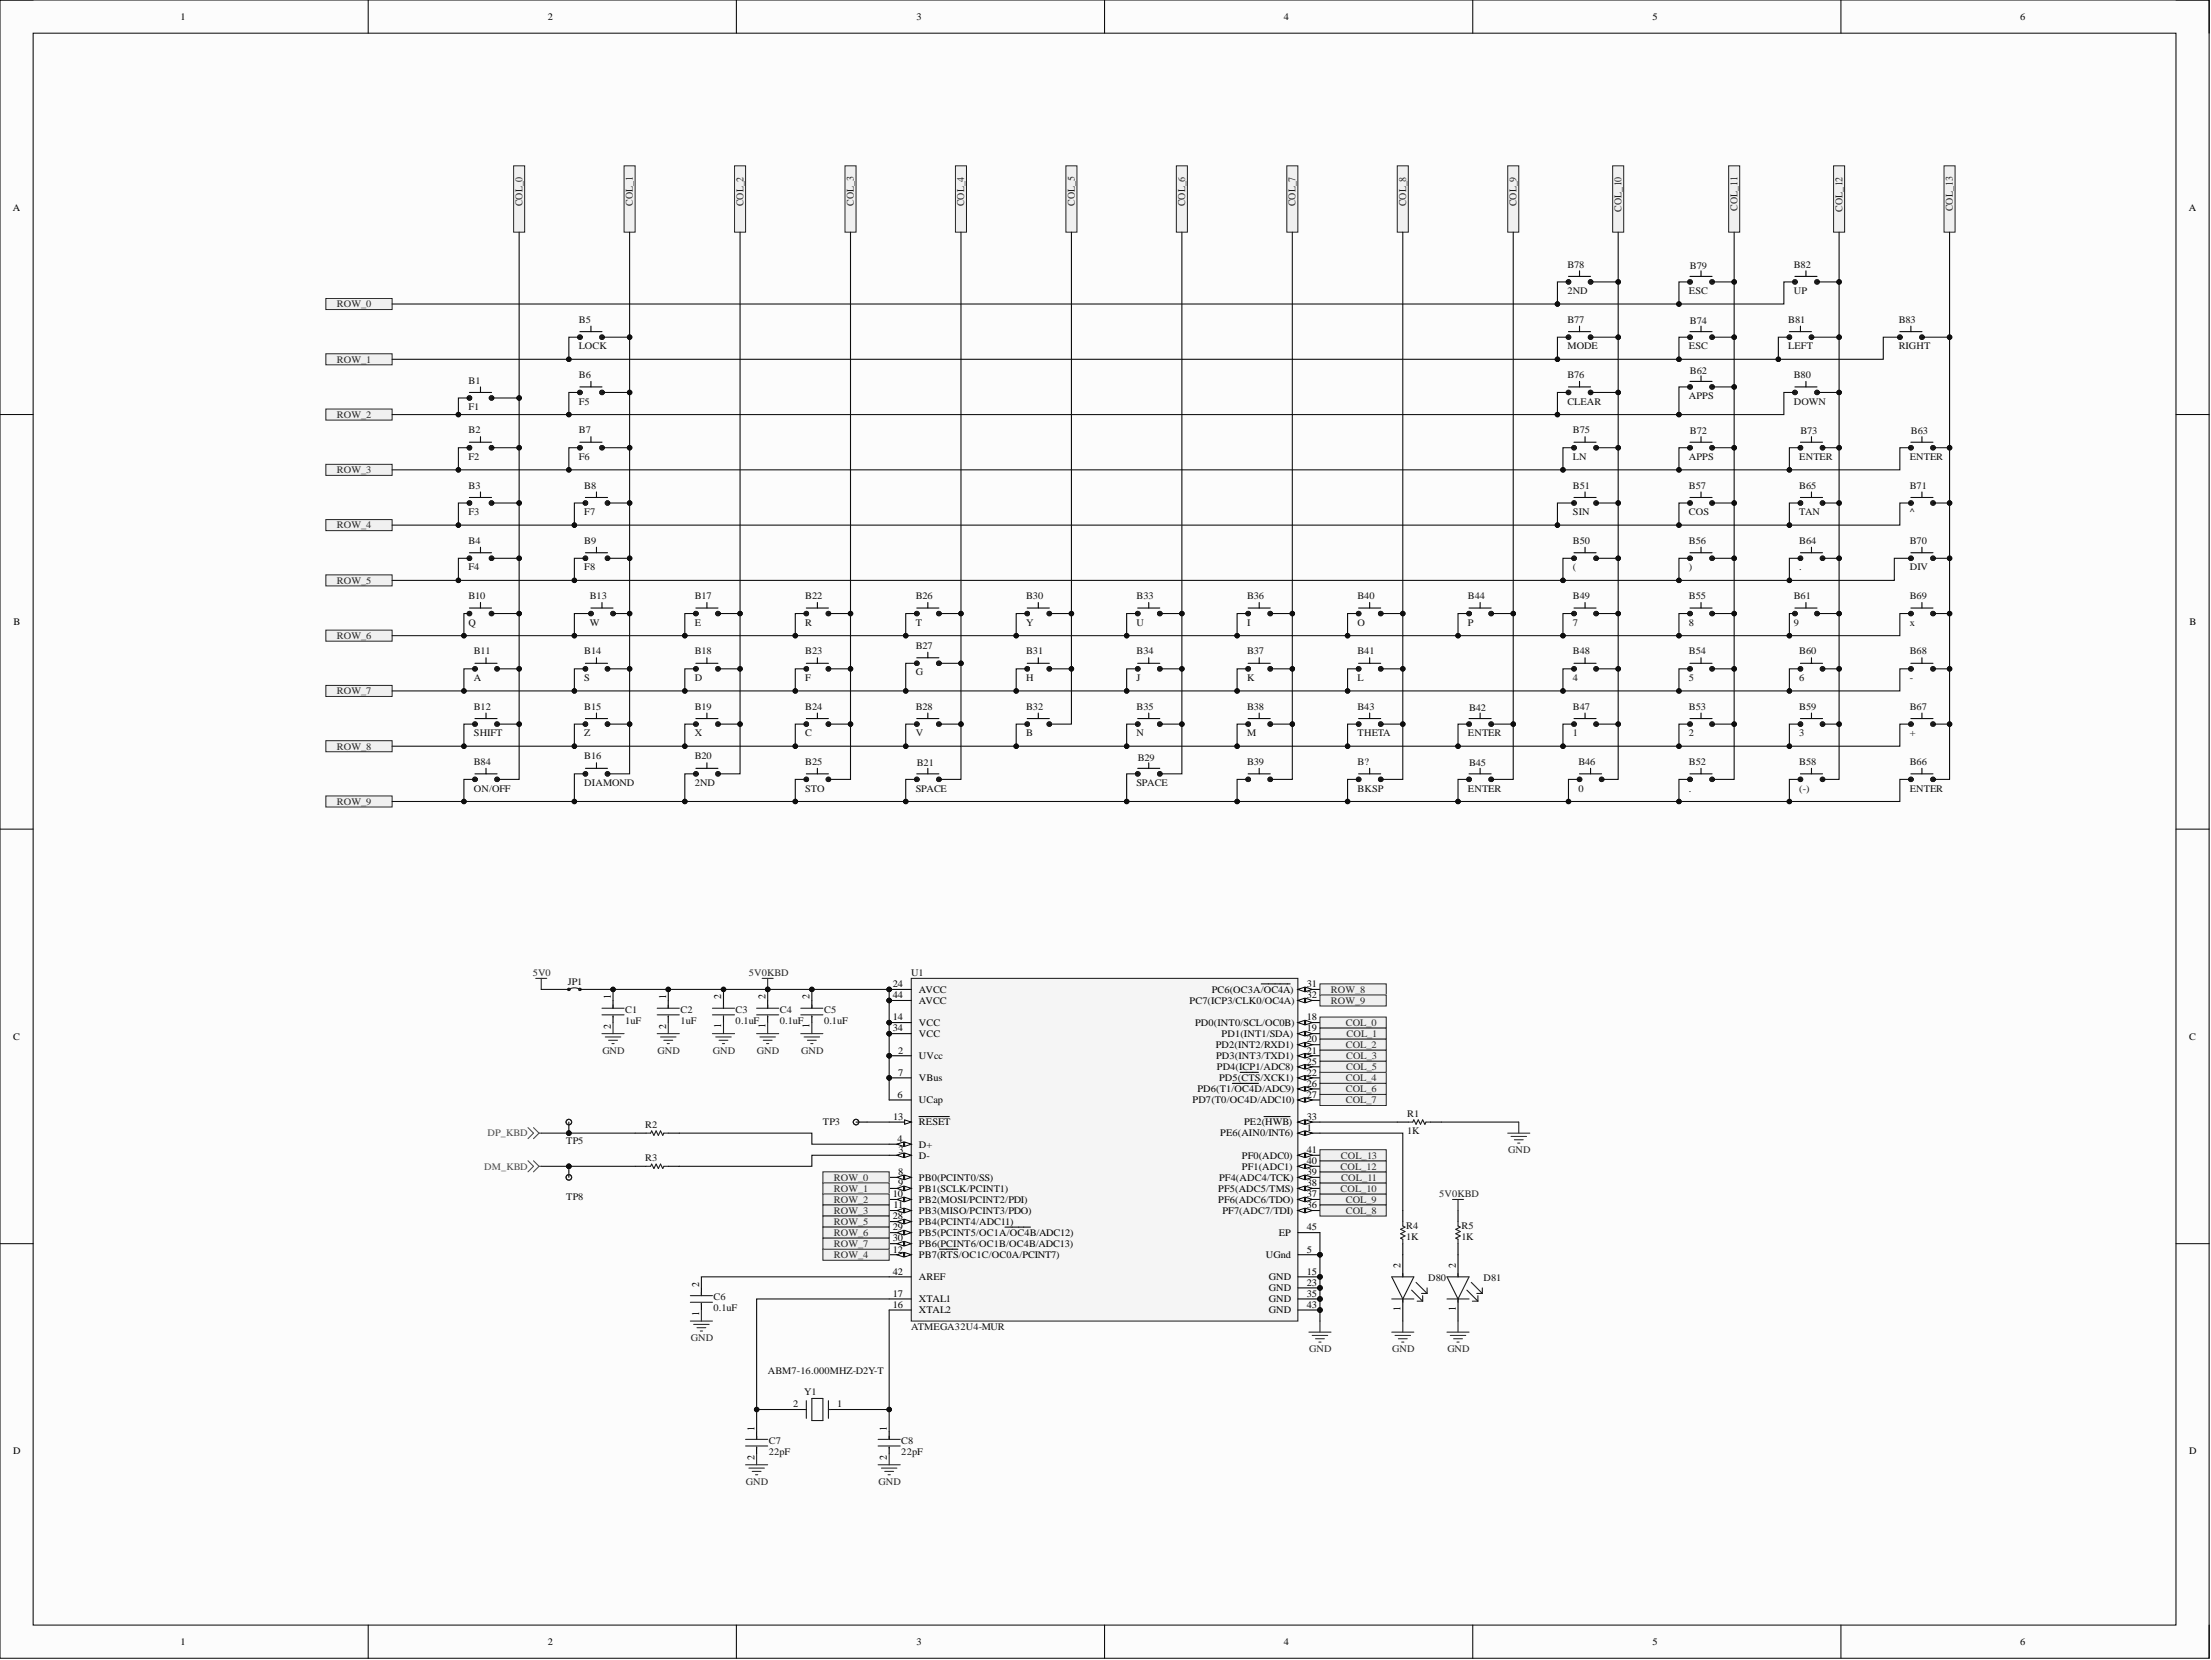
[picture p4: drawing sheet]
<svg xmlns="http://www.w3.org/2000/svg" width="508mm" height="381mm" viewBox="0 0 508 381" stroke-linecap="round" stroke-linejoin="round" font-family="sans-serif">
<defs><g id="words">
<g font-size="2.4" fill="#262626">
<text x="120" y="47.4" transform="rotate(-90 120 47.4)">COL_0</text>
<text x="145.3" y="47.2" transform="rotate(-90 145.3 47.2)">COL_1</text>
<text x="170.7" y="47.4" transform="rotate(-90 170.7 47.4)">COL_2</text>
<text x="196" y="47.3" transform="rotate(-90 196 47.3)">COL_3</text>
<text x="221.4" y="47.4" transform="rotate(-90 221.4 47.4)">COL_4</text>
<text x="246.8" y="47.3" transform="rotate(-90 246.8 47.3)">COL_5</text>
<text x="272.1" y="47.4" transform="rotate(-90 272.1 47.4)">COL_6</text>
<text x="297.5" y="47.4" transform="rotate(-90 297.5 47.4)">COL_7</text>
<text x="322.8" y="47.4" transform="rotate(-90 322.8 47.4)">COL_8</text>
<text x="348.2" y="47.4" transform="rotate(-90 348.2 47.4)">COL_9</text>
<text x="372.3" y="48.5" transform="rotate(-90 372.3 48.5)">COL_10</text>
<text x="398.9" y="48.4" transform="rotate(-90 398.9 48.4)">COL_11</text>
<text x="423" y="48.5" transform="rotate(-90 423 48.5)">COL_12</text>
<text x="448.4" y="48.5" transform="rotate(-90 448.4 48.5)">COL_13</text>
</g>
<g font-size="2.4">
<text x="140.2" y="229.4" transform="rotate(-90 140.2 229.4)">1</text>
<text x="152.9" y="229.4" transform="rotate(-90 152.9 229.4)">1</text>
<text x="165.6" y="229.4" transform="rotate(-90 165.6 229.4)">2</text>
<text x="175.8" y="229.4" transform="rotate(-90 175.8 229.4)">2</text>
<text x="185.9" y="229.4" transform="rotate(-90 185.9 229.4)">2</text>
<text x="140.2" y="236.2" transform="rotate(-90 140.2 236.2)">2</text>
<text x="152.9" y="236.2" transform="rotate(-90 152.9 236.2)">2</text>
<text x="165.6" y="236.1" transform="rotate(-90 165.6 236.1)">1</text>
<text x="175.8" y="236.1" transform="rotate(-90 175.8 236.1)">1</text>
<text x="185.9" y="236.1" transform="rotate(-90 185.9 236.1)">1</text>
<text x="321.6" y="291" transform="rotate(-90 321.6 291)">2</text>
<text x="334.3" y="291" transform="rotate(-90 334.3 291)">2</text>
<text x="160.5" y="295.3" transform="rotate(-90 160.5 295.3)">2</text>
<text x="160.5" y="302" transform="rotate(-90 160.5 302)">1</text>
<text x="321.6" y="301" transform="rotate(-90 321.6 301)">1</text>
<text x="334.3" y="301" transform="rotate(-90 334.3 301)">1</text>
<text x="173.2" y="328.3" transform="rotate(-90 173.2 328.3)">1</text>
<text x="203.6" y="328.3" transform="rotate(-90 203.6 328.3)">1</text>
<text x="173.2" y="335.2" transform="rotate(-90 173.2 335.2)">2</text>
<text x="203.6" y="335.2" transform="rotate(-90 203.6 335.2)">2</text>
</g>
<g font-size="2.3">
<text x="41.4" y="4.6">1</text>
<text x="125.8" y="4.6">2</text>
<text x="210.4" y="4.6">3</text>
<text x="294.8" y="4.6">4</text>
<text x="379.4" y="4.6">5</text>
<text x="463.8" y="4.6">6</text>
<text x="3" y="48.4">A</text>
<text x="502.6" y="48.4">A</text>
<text x="3.1" y="143.5">B</text>
<text x="502.7" y="143.5">B</text>
<text x="205" y="226.6">24</text>
<text x="211" y="227.9">AVCC</text>
<text x="278.2" y="227.9">PC6(OC3A/OC4A)</text>
<text x="300" y="226.6">31</text>
<text x="205" y="229.1">44</text>
<text x="211" y="230.4">AVCC</text>
<text x="273.1" y="230.4">PC7(ICP3/CLK0/OC4A)</text>
<text x="300" y="229.1">32</text>
<text x="3" y="238.7">C</text>
<text x="205" y="234.2">14</text>
<text x="205" y="236.7">34</text>
<text x="211" y="235.5">VCC</text>
<text x="211" y="238">VCC</text>
<text x="274.4" y="235.5">PD0(INT0/SCL/OC0B)</text>
<text x="280.5" y="238">PD1(INT1/SDA)</text>
<text x="300" y="234.2">18</text>
<text x="300" y="236.7">19</text>
<text x="300" y="239.3">20</text>
<text x="502.7" y="238.7">C</text>
<text x="206.2" y="241.8">2</text>
<text x="211" y="243.1">UVcc</text>
<text x="279.1" y="240.5">PD2(INT2/RXD1)</text>
<text x="279.2" y="243.1">PD3(INT3/TXD1)</text>
<text x="279.4" y="245.6">PD4(ICP1/ADC8)</text>
<text x="300" y="241.8">21</text>
<text x="300" y="244.3">25</text>
<text x="206.1" y="252">6</text>
<text x="206.2" y="246.9">7</text>
<text x="211" y="248.2">VBus</text>
<text x="274.9" y="250.7">PD6(T1/OC4D/ADC9)</text>
<text x="279.9" y="248.2">PD5(CTS/XCK1)</text>
<text x="300" y="246.9">22</text>
<text x="300" y="249.4">26</text>
<text x="300" y="252">27</text>
<text x="205.1" y="257">13</text>
<text x="211" y="253.2">UCap</text>
<text x="273.8" y="253.2">PD7(T0/OC4D/ADC10)</text>
<text x="300" y="257">33</text>
<text x="206.1" y="262.1">4</text>
<text x="211" y="258.3">RESET</text>
<text x="211" y="263.4">D+</text>
<text x="280.2" y="260.8">PE6(AIN0/INT6)</text>
<text x="285.6" y="258.3">PE2(HWB)</text>
<text x="300" y="259.6">1</text>
<text x="206.2" y="269.7">8</text>
<text x="206.3" y="264.6">3</text>
<text x="211" y="265.9">D-</text>
<text x="285.1" y="265.9">PF0(ADC0)</text>
<text x="285.1" y="268.4">PF1(ADC1)</text>
<text x="300" y="264.6">41</text>
<text x="300" y="267.2">40</text>
<text x="300" y="269.7">39</text>
<text x="205" y="274.8">10</text>
<text x="206.2" y="272.3">9</text>
<text x="211" y="271">PB0(PCINT0/SS)</text>
<text x="211" y="273.5">PB1(SCLK/PCINT1)</text>
<text x="279.7" y="273.5">PF5(ADC5/TMS)</text>
<text x="279.9" y="271">PF4(ADC4/TCK)</text>
<text x="300" y="272.3">38</text>
<text x="300" y="274.8">37</text>
<text x="205" y="279.9">28</text>
<text x="205.2" y="277.3">11</text>
<text x="211" y="276.1">PB2(MOSI/PCINT2/PDI)</text>
<text x="211" y="278.6">PB3(MISO/PCINT3/PDO)</text>
<text x="211" y="281.1">PB4(PCINT4/ADC11)</text>
<text x="279.7" y="276.1">PF6(ADC6/TDO)</text>
<text x="280.7" y="278.6">PF7(ADC7/TDI)</text>
<text x="300" y="277.3">36</text>
<text x="205" y="282.4">29</text>
<text x="205" y="284.9">30</text>
<text x="205" y="287.5">12</text>
<text x="211" y="283.7">PB5(PCINT5/OC1A/OC4B/ADC12)</text>
<text x="211" y="286.2">PB6(PCINT6/OC1B/OC4B/ADC13)</text>
<text x="293.6" y="283.7">EP</text>
<text x="300" y="282.4">45</text>
<text x="300" y="287.5">5</text>
<text x="205" y="292.6">42</text>
<text x="211" y="288.7">PB7(RTS/OC1C/OC0A/PCINT7)</text>
<text x="211" y="293.8">AREF</text>
<text x="290.6" y="288.7">UGnd</text>
<text x="291.3" y="293.8">GND</text>
<text x="300" y="292.6">15</text>
<text x="205" y="297.6">17</text>
<text x="211" y="298.9">XTAL1</text>
<text x="291.3" y="296.4">GND</text>
<text x="291.3" y="298.9">GND</text>
<text x="300" y="295.1">23</text>
<text x="300" y="297.6">35</text>
<text x="205" y="300.2">16</text>
<text x="211" y="301.4">XTAL2</text>
<text x="291.3" y="301.4">GND</text>
<text x="300" y="300.2">43</text>
<text x="182.1" y="323">2</text>
<text x="192.2" y="323">1</text>
<text x="3" y="333.8">D</text>
<text x="502.7" y="333.8">D</text>
<text x="41.4" y="377.6">1</text>
<text x="125.8" y="377.6">2</text>
<text x="210.4" y="377.6">3</text>
<text x="294.8" y="377.6">4</text>
<text x="379.4" y="377.6">5</text>
<text x="463.8" y="377.6">6</text>
</g>
<g font-size="2.3" fill="#0e0e0e">
<text x="359.9" y="61.4">B78</text>
<text x="388" y="61.7">B79</text>
<text x="411.9" y="61.4">B82</text>
<text x="359.9" y="67.5">2ND</text>
<text x="387.8" y="67.5">ESC</text>
<text x="411.9" y="67.5">UP</text>
<text x="132.9" y="74.1">B5</text>
<text x="359.9" y="74.1">B77</text>
<text x="388" y="74.3">B74</text>
<text x="410.6" y="74.1">B81</text>
<text x="436" y="74.1">B83</text>
<text x="132.9" y="80.2">LOCK</text>
<text x="359.9" y="80.2">MODE</text>
<text x="387.8" y="80.2">ESC</text>
<text x="410.6" y="80.2">LEFT</text>
<text x="436" y="80.2">RIGHT</text>
<text x="107.5" y="88">B1</text>
<text x="132.9" y="86.8">B6</text>
<text x="359.9" y="86.8">B76</text>
<text x="388" y="85.8">B62</text>
<text x="411.9" y="86.8">B80</text>
<text x="107.5" y="94.1">F1</text>
<text x="132.9" y="92.9">F5</text>
<text x="359.9" y="92.9">CLEAR</text>
<text x="387.8" y="91.6">APPS</text>
<text x="411.9" y="92.9">DOWN</text>
<text x="107.5" y="99.5">B2</text>
<text x="132.9" y="99.5">B7</text>
<text x="361.1" y="99.5">B75</text>
<text x="388" y="99.7">B72</text>
<text x="413.4" y="99.7">B73</text>
<text x="438.7" y="99.7">B63</text>
<text x="107.5" y="105.6">F2</text>
<text x="132.9" y="105.6">F6</text>
<text x="361.1" y="105.6">LN</text>
<text x="387.8" y="105.6">APPS</text>
<text x="413.1" y="105.6">ENTER</text>
<text x="438.5" y="105.6">ENTER</text>
<text x="107.5" y="112.2">B3</text>
<text x="134.2" y="112.2">B8</text>
<text x="361.1" y="112.2">B51</text>
<text x="387.8" y="112.2">B57</text>
<text x="413.1" y="112.2">B65</text>
<text x="438.5" y="112.2">B71</text>
<text x="107.5" y="118.2">F3</text>
<text x="134.2" y="118.2">F7</text>
<text x="361.1" y="118.2">SIN</text>
<text x="387.8" y="118.2">COS</text>
<text x="413.1" y="118.2">TAN</text>
<text x="438.5" y="118.2">^</text>
<text x="107.5" y="124.8">B4</text>
<text x="134.2" y="124.8">B9</text>
<text x="361.1" y="124.8">B50</text>
<text x="387.8" y="124.8">B56</text>
<text x="413.1" y="124.8">B64</text>
<text x="438.5" y="124.8">B70</text>
<text x="107.5" y="130.9">F4</text>
<text x="134.2" y="130.9">F8</text>
<text x="361.1" y="130.9">(</text>
<text x="387.8" y="130.9">)</text>
<text x="413.1" y="130.9">.</text>
<text x="438.5" y="130.9">DIV</text>
<text x="107.5" y="137.5">B10</text>
<text x="135.4" y="137.5">B13</text>
<text x="159.5" y="137.5">B17</text>
<text x="184.9" y="137.5">B22</text>
<text x="210.2" y="137.5">B26</text>
<text x="235.6" y="137.5">B30</text>
<text x="261" y="137.5">B33</text>
<text x="286.3" y="137.5">B36</text>
<text x="311.7" y="137.5">B40</text>
<text x="337" y="137.5">B44</text>
<text x="361.1" y="137.5">B49</text>
<text x="387.8" y="137.5">B55</text>
<text x="411.9" y="137.5">B61</text>
<text x="438.5" y="137.5">B69</text>
<text x="107.5" y="143.6">Q</text>
<text x="135.4" y="143.6">W</text>
<text x="159.5" y="143.6">E</text>
<text x="184.9" y="143.6">R</text>
<text x="210.2" y="143.6">T</text>
<text x="235.6" y="143.6">Y</text>
<text x="261" y="143.6">U</text>
<text x="286.3" y="143.6">I</text>
<text x="311.7" y="143.6">O</text>
<text x="337" y="143.6">P</text>
<text x="361.1" y="143.6">7</text>
<text x="387.8" y="143.6">8</text>
<text x="411.9" y="143.6">9</text>
<text x="438.5" y="143.6">x</text>
<text x="210.2" y="148.9">B27</text>
<text x="108.8" y="150.2">B11</text>
<text x="134.2" y="150.2">B14</text>
<text x="159.5" y="150.2">B18</text>
<text x="184.9" y="150.2">B23</text>
<text x="210.2" y="155">G</text>
<text x="235.6" y="150.2">B31</text>
<text x="261" y="150.2">B34</text>
<text x="286.3" y="150.2">B37</text>
<text x="311.7" y="150.2">B41</text>
<text x="361.1" y="150.2">B48</text>
<text x="387.8" y="150.2">B54</text>
<text x="413.1" y="150.2">B60</text>
<text x="438.5" y="150.2">B68</text>
<text x="108.8" y="156.3">A</text>
<text x="134.2" y="156.3">S</text>
<text x="159.5" y="156.3">D</text>
<text x="184.9" y="156.3">F</text>
<text x="235.6" y="156.3">H</text>
<text x="261" y="156.3">J</text>
<text x="286.3" y="156.3">K</text>
<text x="311.7" y="156.3">L</text>
<text x="361.1" y="156.3">4</text>
<text x="387.8" y="156.3">5</text>
<text x="413.1" y="156.3">6</text>
<text x="438.5" y="156.3">-</text>
<text x="108.8" y="162.9">B12</text>
<text x="134.2" y="162.9">B15</text>
<text x="159.5" y="162.9">B19</text>
<text x="184.9" y="162.9">B24</text>
<text x="210.2" y="162.9">B28</text>
<text x="235.6" y="162.9">B32</text>
<text x="261" y="162.9">B35</text>
<text x="286.3" y="162.9">B38</text>
<text x="311.7" y="162.9">B43</text>
<text x="337.3" y="163.2">B42</text>
<text x="361.1" y="162.9">B47</text>
<text x="387.8" y="162.9">B53</text>
<text x="413.1" y="162.9">B59</text>
<text x="438.5" y="162.9">B67</text>
<text x="108.8" y="169">SHIFT</text>
<text x="134.2" y="169">Z</text>
<text x="159.5" y="169">X</text>
<text x="184.9" y="169">C</text>
<text x="210.2" y="169">V</text>
<text x="235.6" y="169">B</text>
<text x="261" y="169">N</text>
<text x="286.3" y="169">M</text>
<text x="311.7" y="169">THETA</text>
<text x="337" y="169">ENTER</text>
<text x="361.1" y="169">1</text>
<text x="387.8" y="169">2</text>
<text x="413.1" y="169">3</text>
<text x="438.5" y="169">+</text>
<text x="108.8" y="175.6">B84</text>
<text x="134.2" y="174.3">B16</text>
<text x="159.5" y="174.3">B20</text>
<text x="184.9" y="175.6">B25</text>
<text x="210.5" y="175.8">B21</text>
<text x="261.2" y="174.6">B29</text>
<text x="286.3" y="175.6">B39</text>
<text x="311.7" y="175.6">B?</text>
<text x="337.3" y="175.8">B45</text>
<text x="362.4" y="175.6">B46</text>
<text x="387.8" y="175.6">B52</text>
<text x="413.1" y="175.6">B58</text>
<text x="438.5" y="175.6">B66</text>
<text x="108.8" y="181.7">ON/OFF</text>
<text x="134.2" y="180.4">DIAMOND</text>
<text x="159.5" y="180.4">2ND</text>
<text x="184.9" y="181.7">STO</text>
<text x="210.2" y="181.7">SPACE</text>
<text x="261" y="180.4">SPACE</text>
<text x="311.7" y="181.7">BKSP</text>
<text x="337" y="181.7">ENTER</text>
<text x="362.4" y="181.7">0</text>
<text x="387.8" y="181.7">.</text>
<text x="413.1" y="181.7">(-)</text>
<text x="438.5" y="181.7">ENTER</text>
<text x="130.4" y="226.1">JP1</text>
<text x="209.2" y="224">U1</text>
<text x="143.5" y="232.4">C1</text>
<text x="156.2" y="232.4">C2</text>
<text x="168.9" y="232.4">C3</text>
<text x="179" y="232.4">C4</text>
<text x="189.2" y="232.4">C5</text>
<text x="143.5" y="235">1uF</text>
<text x="156.2" y="235">1uF</text>
<text x="168.9" y="235">0.1uF</text>
<text x="179" y="235">0.1uF</text>
<text x="189.2" y="235">0.1uF</text>
<text x="323.1" y="256.3">R1</text>
<text x="130" y="262.6">TP5</text>
<text x="148.1" y="258.8">R2</text>
<text x="188.9" y="258.3">TP3</text>
<text x="323.1" y="260.3">1K</text>
<text x="148.1" y="266.4">R3</text>
<text x="130" y="275.5">TP8</text>
<text x="322.8" y="282.2">R4</text>
<text x="322.8" y="284.7">1K</text>
<text x="335.5" y="282.2">R5</text>
<text x="335.5" y="284.7">1K</text>
<text x="163.8" y="298.4">C6</text>
<text x="327.9" y="294.1">D80</text>
<text x="340.6" y="294.1">D81</text>
<text x="163.8" y="300.9">0.1uF</text>
<text x="209.2" y="305.2">ATMEGA32U4-MUR</text>
<text x="176.3" y="315.4">ABM7-16.000MHZ-D2Y-T</text>
<text x="184.6" y="320.2">Y1</text>
<text x="176.5" y="331.4">C7</text>
<text x="176.5" y="333.9">22pF</text>
<text x="206.9" y="331.4">C8</text>
<text x="206.9" y="333.9">22pF</text>
</g>
<g font-size="2.3" fill="#262626">
<text x="77.4" y="70.5">ROW_0</text>
<text x="77.4" y="83.2">ROW_1</text>
<text x="77.4" y="95.9">ROW_2</text>
<text x="77.4" y="108.6">ROW_3</text>
<text x="77.4" y="121.3">ROW_4</text>
<text x="77.4" y="134">ROW_5</text>
<text x="77.4" y="146.7">ROW_6</text>
<text x="77.4" y="159.3">ROW_7</text>
<text x="77.4" y="172">ROW_8</text>
<text x="77.4" y="184.7">ROW_9</text>
<text x="122.3" y="224">5V0</text>
<text x="171.9" y="224">5V0KBD</text>
<text x="305.6" y="227.9">ROW_8</text>
<text x="305.6" y="230.4">ROW_9</text>
<text x="309" y="235.5">COL_0</text>
<text x="309.1" y="238">COL_1</text>
<text x="138.3" y="241.8">GND</text>
<text x="151" y="241.8">GND</text>
<text x="163.7" y="241.8">GND</text>
<text x="173.8" y="241.8">GND</text>
<text x="184" y="241.8">GND</text>
<text x="309" y="240.5">COL_2</text>
<text x="309.1" y="243.1">COL_3</text>
<text x="309.1" y="245.6">COL_5</text>
<text x="309" y="248.2">COL_4</text>
<text x="309" y="250.7">COL_6</text>
<text x="309" y="253.2">COL_7</text>
<text x="307.8" y="268.4">COL_12</text>
<text x="307.9" y="265.9">COL_13</text>
<text x="346.3" y="264.6">GND</text>
<text x="191.5" y="271">ROW_0</text>
<text x="191.5" y="273.5">ROW_1</text>
<text x="307.8" y="273.5">COL_10</text>
<text x="308" y="271">COL_11</text>
<text x="330.5" y="274.8">5V0KBD</text>
<text x="191.5" y="276.1">ROW_2</text>
<text x="191.5" y="278.6">ROW_3</text>
<text x="191.5" y="281.1">ROW_5</text>
<text x="309" y="276.1">COL_9</text>
<text x="309" y="278.6">COL_8</text>
<text x="191.5" y="283.7">ROW_6</text>
<text x="191.5" y="286.2">ROW_7</text>
<text x="191.5" y="288.7">ROW_4</text>
<text x="158.6" y="307.8">GND</text>
<text x="300.6" y="310.3">GND</text>
<text x="319.6" y="310.3">GND</text>
<text x="332.3" y="310.3">GND</text>
<text x="171.3" y="340.8">GND</text>
<text x="201.7" y="340.8">GND</text>
</g>
<g font-size="2.3" fill="#4c4c4c">
<text x="111.9" y="260.8">DP_KBD</text>
<text x="111.2" y="268.4">DM_KBD</text>
</g>
</g></defs>
<path d="M0 0h507.2v380.6h-507.2z" fill-rule="evenodd" fill="#fcfcfc"/>
<path d="M0 0h507.2v380.6h-507.2z" fill="none" stroke="#000" stroke-width=".23"/>
<path d="M7.6 7.6h492v365.4h-492z" fill-rule="evenodd" fill="#fcfcfc"/>
<g fill="none" stroke="#000" stroke-width=".23">
<path d="M0 0h7.6M7.6 7.6h492v365.4h-492zM84.5 0v7.6M169.1 0v7.6M253.6 0v7.6M338.1 0v7.6M422.7 0v7.6M499.6 0h7.6v7.6M0 95.2h7.6M499.6 95.2h7.6M0 190.3h7.6M499.6 190.3h7.6"/>
<path d="M0 285.4h7.6M499.6 285.4h7.6M84.5 373v7.6M169.1 373v7.6M253.6 373v7.6M338.1 373v7.6M422.7 373v7.6M507.2 373v7.6"/>
</g>
<path d="M74.8 68.5h15.2v2.5h-15.2z" fill-rule="evenodd" fill="#f0f0f0"/>
<path d="M74.8 68.5h15.2v2.5h-15.2z" fill="none" stroke="#262626" stroke-width=".23"/>
<path d="M117.9 38.1h2.6v15.2h-2.6z" fill-rule="evenodd" fill="#f0f0f0"/>
<path d="M117.9 38.1h2.6v15.2h-2.6z" fill="none" stroke="#262626" stroke-width=".23"/>
<path d="M74.8 81.2h15.2v2.5h-15.2z" fill-rule="evenodd" fill="#f0f0f0"/>
<path d="M74.8 81.2h15.2v2.5h-15.2z" fill="none" stroke="#262626" stroke-width=".23"/>
<path d="M74.8 93.9h15.2v2.5h-15.2z" fill-rule="evenodd" fill="#f0f0f0"/>
<path d="M74.8 93.9h15.2v2.5h-15.2z" fill="none" stroke="#262626" stroke-width=".23"/>
<path d="M74.8 106.6h15.2v2.5h-15.2z" fill-rule="evenodd" fill="#f0f0f0"/>
<path d="M74.8 106.6h15.2v2.5h-15.2z" fill="none" stroke="#262626" stroke-width=".23"/>
<path d="M74.8 119.3h15.2v2.5h-15.2z" fill-rule="evenodd" fill="#f0f0f0"/>
<path d="M74.8 119.3h15.2v2.5h-15.2z" fill="none" stroke="#262626" stroke-width=".23"/>
<path d="M74.8 131.9h15.2v2.6h-15.2z" fill-rule="evenodd" fill="#f0f0f0"/>
<path d="M74.8 131.9h15.2v2.6h-15.2z" fill="none" stroke="#262626" stroke-width=".23"/>
<path d="M74.8 144.6h15.2v2.6h-15.2z" fill-rule="evenodd" fill="#f0f0f0"/>
<path d="M74.8 144.6h15.2v2.6h-15.2z" fill="none" stroke="#262626" stroke-width=".23"/>
<path d="M74.8 157.3h15.2v2.6h-15.2z" fill-rule="evenodd" fill="#f0f0f0"/>
<path d="M74.8 157.3h15.2v2.6h-15.2z" fill="none" stroke="#262626" stroke-width=".23"/>
<path d="M143.3 38.1h2.5v15.2h-2.5z" fill-rule="evenodd" fill="#f0f0f0"/>
<path d="M143.3 38.1h2.5v15.2h-2.5z" fill="none" stroke="#262626" stroke-width=".23"/>
<path d="M168.6 38.1h2.6v15.2h-2.6z" fill-rule="evenodd" fill="#f0f0f0"/>
<path d="M168.6 38.1h2.6v15.2h-2.6z" fill="none" stroke="#262626" stroke-width=".23"/>
<path d="M194 38.1h2.5v15.2h-2.5z" fill-rule="evenodd" fill="#f0f0f0"/>
<path d="M194 38.1h2.5v15.2h-2.5z" fill="none" stroke="#262626" stroke-width=".23"/>
<path d="M219.4 38.1h2.5v15.2h-2.5z" fill-rule="evenodd" fill="#f0f0f0"/>
<path d="M219.4 38.1h2.5v15.2h-2.5z" fill="none" stroke="#262626" stroke-width=".23"/>
<path d="M244.7 38.1h2.6v15.2h-2.6z" fill-rule="evenodd" fill="#f0f0f0"/>
<path d="M244.7 38.1h2.6v15.2h-2.6z" fill="none" stroke="#262626" stroke-width=".23"/>
<path d="M270.1 38.1h2.5v15.2h-2.5z" fill-rule="evenodd" fill="#f0f0f0"/>
<path d="M270.1 38.1h2.5v15.2h-2.5z" fill="none" stroke="#262626" stroke-width=".23"/>
<path d="M295.5 38.1h2.5v15.2h-2.5z" fill-rule="evenodd" fill="#f0f0f0"/>
<path d="M295.5 38.1h2.5v15.2h-2.5z" fill="none" stroke="#262626" stroke-width=".23"/>
<path d="M346.2 38.1h2.5v15.2h-2.5z" fill-rule="evenodd" fill="#f0f0f0"/>
<path d="M346.2 38.1h2.5v15.2h-2.5z" fill="none" stroke="#262626" stroke-width=".23"/>
<path d="M320.8 38.1h2.6v15.2h-2.6z" fill-rule="evenodd" fill="#f0f0f0"/>
<path d="M320.8 38.1h2.6v15.2h-2.6z" fill="none" stroke="#262626" stroke-width=".23"/>
<g fill="none" stroke="#1c1c1c" stroke-width=".75">
<circle cx="133.1" cy="77.4" r=".25"/>
<circle cx="138.2" cy="77.4" r=".25"/>
<circle cx="360.1" cy="64.7" r=".25"/>
<circle cx="360.1" cy="77.4" r=".25"/>
<circle cx="365.2" cy="64.7" r=".25"/>
<circle cx="365.2" cy="77.4" r=".25"/>
<circle cx="388" cy="64.7" r=".25"/>
<circle cx="388" cy="77.4" r=".25"/>
<circle cx="393.1" cy="64.7" r=".25"/>
<circle cx="393.1" cy="77.4" r=".25"/>
<circle cx="410.8" cy="77.4" r=".25"/>
<circle cx="412.1" cy="64.7" r=".25"/>
<circle cx="415.9" cy="77.4" r=".25"/>
<circle cx="417.2" cy="64.7" r=".25"/>
<circle cx="436.2" cy="77.4" r=".25"/>
<circle cx="441.3" cy="77.4" r=".25"/>
<circle cx="107.8" cy="91.3" r=".25"/>
<circle cx="112.9" cy="91.3" r=".25"/>
<circle cx="133.1" cy="90.1" r=".25"/>
<circle cx="138.2" cy="90.1" r=".25"/>
<circle cx="360.1" cy="90.1" r=".25"/>
<circle cx="365.2" cy="90.1" r=".25"/>
<circle cx="388" cy="88.8" r=".25"/>
<circle cx="393.1" cy="88.8" r=".25"/>
<circle cx="412.1" cy="90.1" r=".25"/>
<circle cx="417.2" cy="90.1" r=".25"/>
<circle cx="107.8" cy="102.8" r=".25"/>
<circle cx="107.8" cy="115.4" r=".25"/>
<circle cx="107.8" cy="115.5" r=".25"/>
<circle cx="112.9" cy="102.8" r=".25"/>
<circle cx="112.9" cy="115.4" r=".25"/>
<circle cx="112.9" cy="115.5" r=".25"/>
<circle cx="133.1" cy="102.8" r=".25"/>
<circle cx="134.4" cy="115.4" r=".25"/>
<circle cx="134.4" cy="115.5" r=".25"/>
<circle cx="138.2" cy="102.8" r=".25"/>
<circle cx="139.5" cy="115.4" r=".25"/>
<circle cx="139.5" cy="115.5" r=".25"/>
<circle cx="361.4" cy="115.5" r=".25"/>
<circle cx="361.4" cy="102.8" r=".25"/>
<circle cx="366.5" cy="115.5" r=".25"/>
<circle cx="366.5" cy="102.8" r=".25"/>
<circle cx="388" cy="115.5" r=".25"/>
<circle cx="388" cy="102.8" r=".25"/>
<circle cx="393.1" cy="115.5" r=".25"/>
<circle cx="393.1" cy="102.8" r=".25"/>
<circle cx="413.4" cy="115.5" r=".25"/>
<circle cx="413.4" cy="102.8" r=".25"/>
<circle cx="418.5" cy="115.5" r=".25"/>
<circle cx="418.5" cy="102.8" r=".25"/>
<circle cx="438.7" cy="115.5" r=".25"/>
<circle cx="438.7" cy="102.8" r=".25"/>
<circle cx="443.8" cy="115.5" r=".25"/>
<circle cx="443.8" cy="102.8" r=".25"/>
<circle cx="107.8" cy="128.1" r=".25"/>
<circle cx="112.9" cy="128.1" r=".25"/>
<circle cx="134.4" cy="128.1" r=".25"/>
<circle cx="139.5" cy="128.1" r=".25"/>
<circle cx="361.4" cy="128.1" r=".25"/>
<circle cx="366.5" cy="128.1" r=".25"/>
<circle cx="388" cy="128.1" r=".25"/>
<circle cx="393.1" cy="128.1" r=".25"/>
<circle cx="413.4" cy="128.1" r=".25"/>
<circle cx="418.5" cy="128.1" r=".25"/>
<circle cx="438.7" cy="128.1" r=".25"/>
<circle cx="443.8" cy="128.1" r=".25"/>
<circle cx="107.8" cy="140.8" r=".25"/>
<circle cx="109.1" cy="153.5" r=".25"/>
<circle cx="112.9" cy="140.8" r=".25"/>
<circle cx="114.1" cy="153.5" r=".25"/>
<circle cx="134.4" cy="153.5" r=".25"/>
<circle cx="135.7" cy="140.8" r=".25"/>
<circle cx="139.5" cy="153.5" r=".25"/>
<circle cx="140.8" cy="140.8" r=".25"/>
<circle cx="159.8" cy="140.8" r=".25"/>
<circle cx="159.8" cy="153.5" r=".25"/>
<circle cx="164.8" cy="140.8" r=".25"/>
<circle cx="164.8" cy="153.5" r=".25"/>
<circle cx="185.1" cy="140.8" r=".25"/>
<circle cx="185.1" cy="153.5" r=".25"/>
<circle cx="185.1" cy="153.5" r=".26"/>
<circle cx="185.1" cy="140.8" r=".26"/>
<circle cx="190.2" cy="140.8" r=".25"/>
<circle cx="190.2" cy="153.5" r=".25"/>
<circle cx="190.2" cy="153.5" r=".26"/>
<circle cx="190.2" cy="140.8" r=".26"/>
<circle cx="210.5" cy="140.8" r=".25"/>
<circle cx="210.5" cy="152.2" r=".25"/>
<circle cx="210.5" cy="152.2" r=".26"/>
<circle cx="210.5" cy="140.8" r=".26"/>
<circle cx="215.6" cy="140.8" r=".25"/>
<circle cx="215.6" cy="152.2" r=".25"/>
<circle cx="215.6" cy="152.2" r=".26"/>
<circle cx="215.6" cy="140.8" r=".26"/>
<circle cx="235.9" cy="140.8" r=".25"/>
<circle cx="235.9" cy="153.5" r=".25"/>
<circle cx="235.9" cy="153.5" r=".26"/>
<circle cx="235.9" cy="140.8" r=".26"/>
<circle cx="240.9" cy="140.8" r=".25"/>
<circle cx="240.9" cy="153.5" r=".25"/>
<circle cx="240.9" cy="153.5" r=".26"/>
<circle cx="240.9" cy="140.8" r=".26"/>
<circle cx="261.2" cy="140.8" r=".25"/>
<circle cx="261.2" cy="153.5" r=".25"/>
<circle cx="261.2" cy="153.5" r=".26"/>
<circle cx="261.2" cy="140.8" r=".26"/>
<circle cx="266.3" cy="140.8" r=".25"/>
<circle cx="266.3" cy="153.5" r=".25"/>
<circle cx="266.3" cy="153.5" r=".26"/>
<circle cx="266.3" cy="140.8" r=".26"/>
<circle cx="286.6" cy="140.8" r=".25"/>
<circle cx="286.6" cy="153.5" r=".25"/>
<circle cx="286.6" cy="153.5" r=".26"/>
<circle cx="286.6" cy="140.8" r=".26"/>
<circle cx="291.6" cy="140.8" r=".25"/>
<circle cx="291.6" cy="153.5" r=".25"/>
<circle cx="291.7" cy="153.5" r=".26"/>
<circle cx="291.7" cy="140.8" r=".26"/>
<circle cx="311.9" cy="140.8" r=".25"/>
<circle cx="311.9" cy="153.5" r=".25"/>
<circle cx="311.9" cy="153.5" r=".26"/>
<circle cx="311.9" cy="140.8" r=".26"/>
<circle cx="317" cy="140.8" r=".25"/>
<circle cx="317" cy="153.5" r=".25"/>
<circle cx="317" cy="153.5" r=".26"/>
<circle cx="317" cy="140.8" r=".26"/>
<circle cx="337.3" cy="140.8" r=".25"/>
<circle cx="337.3" cy="140.8" r=".26"/>
<circle cx="342.4" cy="140.8" r=".25"/>
<circle cx="342.4" cy="140.8" r=".26"/>
<circle cx="361.4" cy="140.8" r=".25"/>
<circle cx="361.4" cy="153.5" r=".25"/>
<circle cx="366.5" cy="140.8" r=".25"/>
<circle cx="366.5" cy="153.5" r=".25"/>
<circle cx="388" cy="140.8" r=".25"/>
<circle cx="388" cy="153.5" r=".25"/>
<circle cx="393.1" cy="140.8" r=".25"/>
<circle cx="393.1" cy="153.5" r=".25"/>
<circle cx="412.1" cy="140.8" r=".25"/>
<circle cx="413.4" cy="153.5" r=".25"/>
<circle cx="417.2" cy="140.8" r=".25"/>
<circle cx="418.5" cy="153.5" r=".25"/>
<circle cx="438.7" cy="140.8" r=".25"/>
<circle cx="438.7" cy="153.5" r=".25"/>
<circle cx="443.8" cy="140.8" r=".25"/>
<circle cx="443.8" cy="153.5" r=".25"/>
<circle cx="109.1" cy="166.2" r=".25"/>
<circle cx="109.1" cy="178.9" r=".25"/>
<circle cx="109.1" cy="178.9" r=".26"/>
<circle cx="114.1" cy="166.2" r=".25"/>
<circle cx="114.1" cy="178.9" r=".25"/>
<circle cx="114.1" cy="178.9" r=".26"/>
<circle cx="134.4" cy="166.2" r=".25"/>
<circle cx="134.4" cy="177.6" r=".25"/>
<circle cx="134.4" cy="177.6" r=".26"/>
<circle cx="139.5" cy="166.2" r=".25"/>
<circle cx="139.5" cy="177.6" r=".25"/>
<circle cx="139.5" cy="177.6" r=".26"/>
<circle cx="159.8" cy="166.2" r=".25"/>
<circle cx="159.8" cy="177.6" r=".25"/>
<circle cx="159.8" cy="177.6" r=".26"/>
<circle cx="164.8" cy="166.2" r=".25"/>
<circle cx="164.8" cy="177.6" r=".25"/>
<circle cx="164.8" cy="177.6" r=".26"/>
<circle cx="185.1" cy="178.9" r=".25"/>
<circle cx="185.1" cy="166.2" r=".25"/>
<circle cx="185.1" cy="166.2" r=".26"/>
<circle cx="185.1" cy="178.9" r=".26"/>
<circle cx="190.2" cy="178.9" r=".25"/>
<circle cx="190.2" cy="166.2" r=".25"/>
<circle cx="190.2" cy="166.2" r=".26"/>
<circle cx="190.2" cy="178.9" r=".26"/>
<circle cx="210.5" cy="178.9" r=".25"/>
<circle cx="210.5" cy="166.2" r=".25"/>
<circle cx="210.5" cy="166.2" r=".26"/>
<circle cx="210.5" cy="178.9" r=".26"/>
<circle cx="215.6" cy="178.9" r=".25"/>
<circle cx="215.6" cy="166.2" r=".25"/>
<circle cx="215.6" cy="166.2" r=".26"/>
<circle cx="215.6" cy="178.9" r=".26"/>
<circle cx="235.9" cy="166.2" r=".25"/>
<circle cx="235.9" cy="166.2" r=".26"/>
<circle cx="240.9" cy="166.2" r=".25"/>
<circle cx="240.9" cy="166.2" r=".26"/>
<circle cx="261.2" cy="177.6" r=".25"/>
<circle cx="261.2" cy="166.2" r=".25"/>
<circle cx="261.2" cy="166.2" r=".26"/>
<circle cx="261.2" cy="177.6" r=".26"/>
<circle cx="266.3" cy="177.6" r=".25"/>
<circle cx="266.3" cy="166.2" r=".25"/>
<circle cx="266.3" cy="166.2" r=".26"/>
<circle cx="266.3" cy="177.6" r=".26"/>
<circle cx="286.6" cy="178.9" r=".25"/>
<circle cx="286.6" cy="166.2" r=".25"/>
<circle cx="286.6" cy="166.2" r=".26"/>
<circle cx="286.6" cy="178.9" r=".26"/>
<circle cx="291.6" cy="178.9" r=".25"/>
<circle cx="291.6" cy="166.2" r=".25"/>
<circle cx="291.7" cy="166.2" r=".26"/>
<circle cx="291.7" cy="178.9" r=".26"/>
<circle cx="311.9" cy="178.9" r=".25"/>
<circle cx="311.9" cy="166.2" r=".25"/>
<circle cx="311.9" cy="166.2" r=".26"/>
<circle cx="311.9" cy="178.9" r=".26"/>
<circle cx="317" cy="178.9" r=".25"/>
<circle cx="317" cy="166.2" r=".25"/>
<circle cx="317" cy="166.2" r=".26"/>
<circle cx="317" cy="178.9" r=".26"/>
<circle cx="337.3" cy="178.9" r=".25"/>
<circle cx="337.3" cy="166.2" r=".25"/>
<circle cx="337.3" cy="166.2" r=".26"/>
<circle cx="337.3" cy="178.9" r=".26"/>
<circle cx="342.4" cy="178.9" r=".25"/>
<circle cx="342.4" cy="166.2" r=".25"/>
<circle cx="342.4" cy="166.2" r=".26"/>
<circle cx="342.4" cy="178.9" r=".26"/>
<circle cx="361.4" cy="166.2" r=".25"/>
<circle cx="362.7" cy="178.9" r=".25"/>
<circle cx="366.5" cy="166.2" r=".25"/>
<circle cx="367.7" cy="178.9" r=".25"/>
<circle cx="388" cy="178.9" r=".25"/>
<circle cx="388" cy="166.2" r=".25"/>
<circle cx="393.1" cy="178.9" r=".25"/>
<circle cx="393.1" cy="166.2" r=".25"/>
<circle cx="413.4" cy="178.9" r=".25"/>
<circle cx="413.4" cy="166.2" r=".25"/>
<circle cx="418.5" cy="178.9" r=".25"/>
<circle cx="418.5" cy="166.2" r=".25"/>
<circle cx="438.7" cy="178.9" r=".25"/>
<circle cx="438.7" cy="166.2" r=".25"/>
<circle cx="443.8" cy="178.9" r=".25"/>
<circle cx="443.8" cy="166.2" r=".25"/>
</g>
<g fill="none" stroke="#000" stroke-width=".25">
<path d="M133.1 76.1h5.1M135.7 74.9v1.2M360.1 76.1h5.1M360.1 63.4h5.1M362.7 62.2v1.2M362.7 74.9v1.2M388 76.1h5.1M388 63.4h5.1M390.6 62.2v1.2M390.6 74.9v1.2M410.8 76.1h5.1M412.1 63.4h5.1"/>
<path d="M413.4 74.9v1.2M414.6 62.2v1.2M436.2 76.1h5.1M438.7 74.9v1.2M107.8 90.1h5.1M110.3 88.8v1.3M133.1 88.8h5.1M135.7 87.5v1.3M360.1 88.8h5.1M362.7 87.5v1.3M388 87.5h5.1M390.6 86.3v1.2"/>
<path d="M412.1 88.8h5.1M414.6 87.5v1.3M107.8 101.5h5.1M107.8 114.2h5.1M110.3 100.2v1.3M110.3 112.9v1.3M133.1 101.5h5.1M134.4 114.2h5.1M135.7 100.2v1.3M136.9 112.9v1.3M361.4 101.5h5.1M361.4 114.2h5.1"/>
<path d="M363.9 100.2v1.3M363.9 112.9v1.3M388 101.5h5.1M388 114.2h5.1M390.6 100.2v1.3M390.6 112.9v1.3M413.4 101.5h5.1M413.4 114.2h5.1M415.9 100.2v1.3M415.9 112.9v1.3M438.7 101.5h5.1M438.7 114.2h5.1"/>
<path d="M441.3 100.2v1.3M441.3 112.9v1.3M107.8 139.6h5.1M107.8 126.9h5.1M110.3 125.6v1.3M110.3 138.3v1.3M134.4 126.9h5.1M135.7 139.6h5.1M136.9 125.6v1.3M138.2 138.3v1.3M159.8 139.6h5M162.3 138.3v1.3"/>
<path d="M185.1 139.6h5.1M187.7 138.3v1.3M210.5 139.6h5.1M213 138.3v1.3M235.9 139.6h5M238.4 138.3v1.3M261.2 139.6h5.1M263.8 138.3v1.3M286.6 139.6h5M289.1 138.3v1.3M311.9 139.6h5.1M314.5 138.3v1.3"/>
<path d="M337.3 139.6h5.1M339.8 138.3v1.3M361.4 139.6h5.1M361.4 126.9h5.1M363.9 125.6v1.3M363.9 138.3v1.3M388 139.6h5.1M388 126.9h5.1M390.6 125.6v1.3M390.6 138.3v1.3M412.1 139.6h5.1M413.4 126.9h5.1"/>
<path d="M414.6 138.3v1.3M415.9 125.6v1.3M438.7 139.6h5.1M438.7 126.9h5.1M441.3 125.6v1.3M441.3 138.3v1.3M109.1 152.2h5M111.6 151v1.2M134.4 152.2h5.1M136.9 151v1.2M159.8 152.2h5M162.3 151v1.2"/>
<path d="M185.1 152.2h5.1M187.7 151v1.2M210.5 151h5.1M213 149.7v1.3M235.9 152.2h5M238.4 151v1.2M261.2 152.2h5.1M263.8 151v1.2M286.6 152.2h5M289.1 151v1.2M311.9 152.2h5.1M314.5 151v1.2"/>
<path d="M361.4 152.2h5.1M363.9 151v1.2M388 152.2h5.1M390.6 151v1.2M413.4 152.2h5.1M415.9 151v1.2M438.7 152.2h5.1M441.3 151v1.2M109.1 164.9h5M109.1 177.6h5M111.6 163.7v1.2M111.6 176.3v1.3"/>
<path d="M134.4 164.9h5.1M134.4 176.3h5.1M136.9 163.7v1.2M136.9 175.1v1.2M159.8 164.9h5M159.8 176.3h5M162.3 163.7v1.2M162.3 175.1v1.2M185.1 164.9h5.1M185.1 177.6h5.1M187.7 163.7v1.2M187.7 176.3v1.3"/>
<path d="M210.5 164.9h5.1M210.5 177.6h5.1M213 163.7v1.2M213 176.3v1.3M235.9 164.9h5M238.4 163.7v1.2M261.2 164.9h5.1M261.2 176.3h5.1M263.8 163.7v1.2M263.8 175.1v1.2M286.6 164.9h5M286.6 177.6h5"/>
<path d="M289.1 163.7v1.2M289.1 176.3v1.3M311.9 164.9h5.1M311.9 177.6h5.1M314.5 163.7v1.2M314.5 176.3v1.3M337.3 164.9h5.1M337.3 177.6h5.1M339.8 163.7v1.2M339.8 176.3v1.3M361.4 164.9h5.1M362.7 177.6h5"/>
<path d="M363.9 163.7v1.2M365.2 176.3v1.3M388 164.9h5.1M388 177.6h5.1M390.6 163.7v1.2M390.6 176.3v1.3M413.4 164.9h5.1M413.4 177.6h5.1M415.9 163.7v1.2M415.9 176.3v1.3M438.7 164.9h5.1M438.7 177.6h5.1"/>
<path d="M441.3 163.7v1.2M441.3 176.3v1.3"/>
</g>
<circle cx="204.2" cy="227.1" r=".51" fill="#0e0e0e"/>
<circle cx="204.2" cy="227.1" r=".51" fill="none" stroke="#0e0e0e" stroke-width=".23"/>
<circle cx="204.2" cy="229.6" r=".51" fill="#0e0e0e"/>
<circle cx="204.2" cy="229.6" r=".51" fill="none" stroke="#0e0e0e" stroke-width=".23"/>
<circle cx="204.2" cy="234.7" r=".51" fill="#0e0e0e"/>
<circle cx="204.2" cy="234.7" r=".51" fill="none" stroke="#0e0e0e" stroke-width=".23"/>
<circle cx="204.2" cy="237.2" r=".51" fill="#0e0e0e"/>
<circle cx="204.2" cy="237.2" r=".51" fill="none" stroke="#0e0e0e" stroke-width=".23"/>
<circle cx="303.1" cy="288" r=".51" fill="#0e0e0e"/>
<circle cx="303.1" cy="288" r=".51" fill="none" stroke="#0e0e0e" stroke-width=".23"/>
<circle cx="204.2" cy="242.3" r=".51" fill="#0e0e0e"/>
<circle cx="204.2" cy="242.3" r=".51" fill="none" stroke="#0e0e0e" stroke-width=".23"/>
<circle cx="204.2" cy="247.4" r=".51" fill="#0e0e0e"/>
<circle cx="204.2" cy="247.4" r=".51" fill="none" stroke="#0e0e0e" stroke-width=".23"/>
<circle cx="303.1" cy="293.1" r=".51" fill="#0e0e0e"/>
<circle cx="303.1" cy="293.1" r=".51" fill="none" stroke="#0e0e0e" stroke-width=".23"/>
<circle cx="303.1" cy="295.6" r=".51" fill="#0e0e0e"/>
<circle cx="303.1" cy="295.6" r=".51" fill="none" stroke="#0e0e0e" stroke-width=".23"/>
<circle cx="303.1" cy="298.1" r=".51" fill="#0e0e0e"/>
<circle cx="303.1" cy="298.1" r=".51" fill="none" stroke="#0e0e0e" stroke-width=".23"/>
<circle cx="303.1" cy="300.7" r=".51" fill="#0e0e0e"/>
<circle cx="303.1" cy="300.7" r=".51" fill="none" stroke="#0e0e0e" stroke-width=".23"/>
<path d="M209.2 224.6h88.8v78.6h-88.8z" fill-rule="evenodd" fill="#f5f5f5"/>
<path d="M209.2 224.6h88.8v78.6h-88.8z" fill="none" stroke="#262626" stroke-width=".25"/>
<path d="M204.2 227.1h5" fill="none" stroke="#000" stroke-width=".25"/>
<circle cx="204.2" cy="227.1" r=".51" fill="#0e0e0e"/>
<circle cx="204.2" cy="227.1" r=".51" fill="none" stroke="#0e0e0e" stroke-width=".23"/>
<path d="M204.2 229.6h5" fill="none" stroke="#000" stroke-width=".25"/>
<circle cx="204.2" cy="229.6" r=".51" fill="#0e0e0e"/>
<circle cx="204.2" cy="229.6" r=".51" fill="none" stroke="#0e0e0e" stroke-width=".23"/>
<path d="M204.2 234.7h5" fill="none" stroke="#000" stroke-width=".25"/>
<circle cx="204.2" cy="234.7" r=".51" fill="#0e0e0e"/>
<circle cx="204.2" cy="234.7" r=".51" fill="none" stroke="#0e0e0e" stroke-width=".23"/>
<path d="M204.2 237.2h5" fill="none" stroke="#000" stroke-width=".25"/>
<circle cx="204.2" cy="237.2" r=".51" fill="#0e0e0e"/>
<circle cx="204.2" cy="237.2" r=".51" fill="none" stroke="#0e0e0e" stroke-width=".23"/>
<path d="M298 257.5h5.1" fill="none" stroke="#000" stroke-width=".25"/>
<path d="M298 257.5l1.5-.5v1z" fill="#fbfbfb"/>
<path d="M298 257.5l1.5-.5v1z" fill="none" stroke="#000" stroke-width=".23"/>
<path d="M299.8 257l1.5 .5-1.5 .5z" fill="#fbfbfb"/>
<path d="M299.8 257l1.5 .5-1.5 .5z" fill="none" stroke="#000" stroke-width=".23"/>
<path d="M290.2 256.3h6M298 260.1h5.1" fill="none" stroke="#000" stroke-width=".25"/>
<path d="M298 260.1l1.5-.5v1z" fill="#fbfbfb"/>
<path d="M298 260.1l1.5-.5v1z" fill="none" stroke="#000" stroke-width=".23"/>
<path d="M299.8 259.6l1.5 .5-1.5 .5z" fill="#fbfbfb"/>
<path d="M299.8 259.6l1.5 .5-1.5 .5z" fill="none" stroke="#000" stroke-width=".23"/>
<path d="M204.2 270.2h5" fill="none" stroke="#000" stroke-width=".25"/>
<path d="M207.7 269.7l1.5 .5-1.5 .5z" fill="#fbfbfb"/>
<path d="M207.7 269.7l1.5 .5-1.5 .5z" fill="none" stroke="#000" stroke-width=".23"/>
<path d="M205.9 270.2l1.6-.5v1z" fill="#fbfbfb"/>
<path d="M205.9 270.2l1.6-.5v1z" fill="none" stroke="#000" stroke-width=".23"/>
<path d="M204.2 272.8h5" fill="none" stroke="#000" stroke-width=".25"/>
<path d="M207.7 272.3l1.5 .5-1.5 .5z" fill="#fbfbfb"/>
<path d="M207.7 272.3l1.5 .5-1.5 .5z" fill="none" stroke="#000" stroke-width=".23"/>
<path d="M205.9 272.8l1.6-.5v1z" fill="#fbfbfb"/>
<path d="M205.9 272.8l1.6-.5v1z" fill="none" stroke="#000" stroke-width=".23"/>
<path d="M204.2 275.3h5" fill="none" stroke="#000" stroke-width=".25"/>
<path d="M207.7 274.8l1.5 .5-1.5 .5z" fill="#fbfbfb"/>
<path d="M207.7 274.8l1.5 .5-1.5 .5z" fill="none" stroke="#000" stroke-width=".23"/>
<path d="M205.9 275.3l1.6-.5v1z" fill="#fbfbfb"/>
<path d="M205.9 275.3l1.6-.5v1z" fill="none" stroke="#000" stroke-width=".23"/>
<path d="M204.2 277.8h5" fill="none" stroke="#000" stroke-width=".25"/>
<path d="M207.7 277.3l1.5 .5-1.5 .5z" fill="#fbfbfb"/>
<path d="M207.7 277.3l1.5 .5-1.5 .5z" fill="none" stroke="#000" stroke-width=".23"/>
<path d="M205.9 277.8l1.6-.5v1z" fill="#fbfbfb"/>
<path d="M205.9 277.8l1.6-.5v1z" fill="none" stroke="#000" stroke-width=".23"/>
<path d="M204.2 280.4h5" fill="none" stroke="#000" stroke-width=".25"/>
<path d="M207.7 279.9l1.5 .5-1.5 .5z" fill="#fbfbfb"/>
<path d="M207.7 279.9l1.5 .5-1.5 .5z" fill="none" stroke="#000" stroke-width=".23"/>
<path d="M205.9 280.4l1.6-.5v1z" fill="#fbfbfb"/>
<path d="M205.9 280.4l1.6-.5v1z" fill="none" stroke="#000" stroke-width=".23"/>
<path d="M204.2 282.9h5" fill="none" stroke="#000" stroke-width=".25"/>
<path d="M207.7 282.4l1.5 .5-1.5 .5z" fill="#fbfbfb"/>
<path d="M207.7 282.4l1.5 .5-1.5 .5z" fill="none" stroke="#000" stroke-width=".23"/>
<path d="M205.9 282.9l1.6-.5v1z" fill="#fbfbfb"/>
<path d="M205.9 282.9l1.6-.5v1z" fill="none" stroke="#000" stroke-width=".23"/>
<path d="M204.2 285.4h5M230.7 281.6h5.9" fill="none" stroke="#000" stroke-width=".25"/>
<path d="M207.7 284.9l1.5 .5-1.5 .6z" fill="#fbfbfb"/>
<path d="M207.7 284.9l1.5 .5-1.5 .6z" fill="none" stroke="#000" stroke-width=".23"/>
<path d="M205.9 285.4l1.6-.5v1.1z" fill="#fbfbfb"/>
<path d="M205.9 285.4l1.6-.5v1.1z" fill="none" stroke="#000" stroke-width=".23"/>
<path d="M204.2 288h5" fill="none" stroke="#000" stroke-width=".25"/>
<path d="M207.7 287.5l1.5 .5-1.5 .5z" fill="#fbfbfb"/>
<path d="M207.7 287.5l1.5 .5-1.5 .5z" fill="none" stroke="#000" stroke-width=".23"/>
<path d="M205.9 288l1.6-.5v1z" fill="#fbfbfb"/>
<path d="M205.9 288l1.6-.5v1z" fill="none" stroke="#000" stroke-width=".23"/>
<path d="M298 234.7h5.1M204.2 298.1h5M215.7 286.7h4.2M204.2 300.7h5" fill="none" stroke="#000" stroke-width=".25"/>
<path d="M298 234.7l1.5-.5v1z" fill="#fbfbfb"/>
<path d="M298 234.7l1.5-.5v1z" fill="none" stroke="#000" stroke-width=".23"/>
<path d="M299.8 234.2l1.5 .5-1.5 .5z" fill="#fbfbfb"/>
<path d="M299.8 234.2l1.5 .5-1.5 .5z" fill="none" stroke="#000" stroke-width=".23"/>
<path d="M298 237.2h5.1" fill="none" stroke="#000" stroke-width=".25"/>
<path d="M298 237.2l1.5-.5v1z" fill="#fbfbfb"/>
<path d="M298 237.2l1.5-.5v1z" fill="none" stroke="#000" stroke-width=".23"/>
<path d="M299.8 236.7l1.5 .5-1.5 .5z" fill="#fbfbfb"/>
<path d="M299.8 236.7l1.5 .5-1.5 .5z" fill="none" stroke="#000" stroke-width=".23"/>
<path d="M298 239.8h5.1" fill="none" stroke="#000" stroke-width=".25"/>
<path d="M298 239.8l1.5-.5v1z" fill="#fbfbfb"/>
<path d="M298 239.8l1.5-.5v1z" fill="none" stroke="#000" stroke-width=".23"/>
<path d="M299.8 239.3l1.5 .5-1.5 .5z" fill="#fbfbfb"/>
<path d="M299.8 239.3l1.5 .5-1.5 .5z" fill="none" stroke="#000" stroke-width=".23"/>
<path d="M298 242.3h5.1" fill="none" stroke="#000" stroke-width=".25"/>
<path d="M298 242.3l1.5-.5v1z" fill="#fbfbfb"/>
<path d="M298 242.3l1.5-.5v1z" fill="none" stroke="#000" stroke-width=".23"/>
<path d="M299.8 241.8l1.5 .5-1.5 .5z" fill="#fbfbfb"/>
<path d="M299.8 241.8l1.5 .5-1.5 .5z" fill="none" stroke="#000" stroke-width=".23"/>
<path d="M298 244.9h5.1" fill="none" stroke="#000" stroke-width=".25"/>
<path d="M298 244.9l1.5-.6v1.1z" fill="#fbfbfb"/>
<path d="M298 244.9l1.5-.6v1.1z" fill="none" stroke="#000" stroke-width=".23"/>
<path d="M299.8 244.3l1.5 .6-1.5 .5z" fill="#fbfbfb"/>
<path d="M299.8 244.3l1.5 .6-1.5 .5z" fill="none" stroke="#000" stroke-width=".23"/>
<path d="M298 247.4h5.1" fill="none" stroke="#000" stroke-width=".25"/>
<path d="M298 247.4l1.5-.5v1z" fill="#fbfbfb"/>
<path d="M298 247.4l1.5-.5v1z" fill="none" stroke="#000" stroke-width=".23"/>
<path d="M299.8 246.9l1.5 .5-1.5 .5z" fill="#fbfbfb"/>
<path d="M299.8 246.9l1.5 .5-1.5 .5z" fill="none" stroke="#000" stroke-width=".23"/>
<path d="M284.7 246.1h4.2M298 249.9h5.1" fill="none" stroke="#000" stroke-width=".25"/>
<path d="M298 249.9l1.5-.5v1z" fill="#fbfbfb"/>
<path d="M298 249.9l1.5-.5v1z" fill="none" stroke="#000" stroke-width=".23"/>
<path d="M299.8 249.4l1.5 .5-1.5 .5z" fill="#fbfbfb"/>
<path d="M299.8 249.4l1.5 .5-1.5 .5z" fill="none" stroke="#000" stroke-width=".23"/>
<path d="M283 248.7h5.9M298 252.5h5.1" fill="none" stroke="#000" stroke-width=".25"/>
<path d="M298 252.5l1.5-.5v1z" fill="#fbfbfb"/>
<path d="M298 252.5l1.5-.5v1z" fill="none" stroke="#000" stroke-width=".23"/>
<path d="M299.8 252l1.5 .5-1.5 .5z" fill="#fbfbfb"/>
<path d="M299.8 252l1.5 .5-1.5 .5z" fill="none" stroke="#000" stroke-width=".23"/>
<path d="M204.2 257.5h5" fill="none" stroke="#000" stroke-width=".25"/>
<path d="M207.7 257l1.5 .5-1.5 .5z" fill="#fbfbfb"/>
<path d="M207.7 257l1.5 .5-1.5 .5z" fill="none" stroke="#000" stroke-width=".23"/>
<path d="M211 256.3h6.9M204.2 262.6h5M204.2 293.1h5" fill="none" stroke="#000" stroke-width=".25"/>
<path d="M207.7 262.1l1.5 .5-1.5 .5z" fill="#fbfbfb"/>
<path d="M207.7 262.1l1.5 .5-1.5 .5z" fill="none" stroke="#000" stroke-width=".23"/>
<path d="M205.9 262.6l1.6-.5v1z" fill="#fbfbfb"/>
<path d="M205.9 262.6l1.6-.5v1z" fill="none" stroke="#000" stroke-width=".23"/>
<path d="M204.2 265.2h5" fill="none" stroke="#000" stroke-width=".25"/>
<path d="M207.7 264.6l1.5 .6-1.5 .5z" fill="#fbfbfb"/>
<path d="M207.7 264.6l1.5 .6-1.5 .5z" fill="none" stroke="#000" stroke-width=".23"/>
<path d="M205.9 265.2l1.6-.6v1.1z" fill="#fbfbfb"/>
<path d="M205.9 265.2l1.6-.6v1.1z" fill="none" stroke="#000" stroke-width=".23"/>
<path d="M204.2 252.5h5M298 282.9h5.1M298 288h5.1" fill="none" stroke="#000" stroke-width=".25"/>
<circle cx="303.1" cy="288" r=".51" fill="#0e0e0e"/>
<circle cx="303.1" cy="288" r=".51" fill="none" stroke="#0e0e0e" stroke-width=".23"/>
<path d="M204.2 242.3h5" fill="none" stroke="#000" stroke-width=".25"/>
<circle cx="204.2" cy="242.3" r=".51" fill="#0e0e0e"/>
<circle cx="204.2" cy="242.3" r=".51" fill="none" stroke="#0e0e0e" stroke-width=".23"/>
<path d="M204.2 247.4h5" fill="none" stroke="#000" stroke-width=".25"/>
<circle cx="204.2" cy="247.4" r=".51" fill="#0e0e0e"/>
<circle cx="204.2" cy="247.4" r=".51" fill="none" stroke="#0e0e0e" stroke-width=".23"/>
<path d="M298 227.1h5.1" fill="none" stroke="#000" stroke-width=".25"/>
<path d="M298 227.1l1.5-.5v1z" fill="#fbfbfb"/>
<path d="M298 227.1l1.5-.5v1z" fill="none" stroke="#000" stroke-width=".23"/>
<path d="M299.8 226.6l1.5 .5-1.5 .5z" fill="#fbfbfb"/>
<path d="M299.8 226.6l1.5 .5-1.5 .5z" fill="none" stroke="#000" stroke-width=".23"/>
<path d="M289.6 225.8h6.6M298 229.6h5.1" fill="none" stroke="#000" stroke-width=".25"/>
<path d="M298 229.6l1.5-.5v1z" fill="#fbfbfb"/>
<path d="M298 229.6l1.5-.5v1z" fill="none" stroke="#000" stroke-width=".23"/>
<path d="M299.8 229.1l1.5 .5-1.5 .5z" fill="#fbfbfb"/>
<path d="M299.8 229.1l1.5 .5-1.5 .5z" fill="none" stroke="#000" stroke-width=".23"/>
<path d="M298 265.2h5.1" fill="none" stroke="#000" stroke-width=".25"/>
<path d="M298 265.2l1.5-.6v1.1z" fill="#fbfbfb"/>
<path d="M298 265.2l1.5-.6v1.1z" fill="none" stroke="#000" stroke-width=".23"/>
<path d="M299.8 264.6l1.5 .6-1.5 .5z" fill="#fbfbfb"/>
<path d="M299.8 264.6l1.5 .6-1.5 .5z" fill="none" stroke="#000" stroke-width=".23"/>
<path d="M298 267.7h5.1" fill="none" stroke="#000" stroke-width=".25"/>
<path d="M298 267.7l1.5-.5v1z" fill="#fbfbfb"/>
<path d="M298 267.7l1.5-.5v1z" fill="none" stroke="#000" stroke-width=".23"/>
<path d="M299.8 267.2l1.5 .5-1.5 .5z" fill="#fbfbfb"/>
<path d="M299.8 267.2l1.5 .5-1.5 .5z" fill="none" stroke="#000" stroke-width=".23"/>
<path d="M298 270.2h5.1" fill="none" stroke="#000" stroke-width=".25"/>
<path d="M298 270.2l1.5-.5v1z" fill="#fbfbfb"/>
<path d="M298 270.2l1.5-.5v1z" fill="none" stroke="#000" stroke-width=".23"/>
<path d="M299.8 269.7l1.5 .5-1.5 .5z" fill="#fbfbfb"/>
<path d="M299.8 269.7l1.5 .5-1.5 .5z" fill="none" stroke="#000" stroke-width=".23"/>
<path d="M298 272.8h5.1" fill="none" stroke="#000" stroke-width=".25"/>
<path d="M298 272.8l1.5-.5v1z" fill="#fbfbfb"/>
<path d="M298 272.8l1.5-.5v1z" fill="none" stroke="#000" stroke-width=".23"/>
<path d="M299.8 272.3l1.5 .5-1.5 .5z" fill="#fbfbfb"/>
<path d="M299.8 272.3l1.5 .5-1.5 .5z" fill="none" stroke="#000" stroke-width=".23"/>
<path d="M298 275.3h5.1" fill="none" stroke="#000" stroke-width=".25"/>
<path d="M298 275.3l1.5-.5v1z" fill="#fbfbfb"/>
<path d="M298 275.3l1.5-.5v1z" fill="none" stroke="#000" stroke-width=".23"/>
<path d="M299.8 274.8l1.5 .5-1.5 .5z" fill="#fbfbfb"/>
<path d="M299.8 274.8l1.5 .5-1.5 .5z" fill="none" stroke="#000" stroke-width=".23"/>
<path d="M298 277.8h5.1" fill="none" stroke="#000" stroke-width=".25"/>
<path d="M298 277.8l1.5-.5v1z" fill="#fbfbfb"/>
<path d="M298 277.8l1.5-.5v1z" fill="none" stroke="#000" stroke-width=".23"/>
<path d="M299.8 277.3l1.5 .5-1.5 .5z" fill="#fbfbfb"/>
<path d="M299.8 277.3l1.5 .5-1.5 .5z" fill="none" stroke="#000" stroke-width=".23"/>
<path d="M298 293.1h5.1" fill="none" stroke="#000" stroke-width=".25"/>
<circle cx="303.1" cy="293.1" r=".51" fill="#0e0e0e"/>
<circle cx="303.1" cy="293.1" r=".51" fill="none" stroke="#0e0e0e" stroke-width=".23"/>
<path d="M298 295.6h5.1" fill="none" stroke="#000" stroke-width=".25"/>
<circle cx="303.1" cy="295.6" r=".51" fill="#0e0e0e"/>
<circle cx="303.1" cy="295.6" r=".51" fill="none" stroke="#0e0e0e" stroke-width=".23"/>
<path d="M298 298.1h5.1" fill="none" stroke="#000" stroke-width=".25"/>
<circle cx="303.1" cy="298.1" r=".51" fill="#0e0e0e"/>
<circle cx="303.1" cy="298.1" r=".51" fill="none" stroke="#0e0e0e" stroke-width=".23"/>
<path d="M298 300.7h5.1" fill="none" stroke="#000" stroke-width=".25"/>
<circle cx="303.1" cy="300.7" r=".51" fill="#0e0e0e"/>
<circle cx="303.1" cy="300.7" r=".51" fill="none" stroke="#0e0e0e" stroke-width=".23"/>
<path d="M188.9 269h15.3v2.5h-15.3z" fill-rule="evenodd" fill="#f0f0f0"/>
<path d="M188.9 269h15.3v2.5h-15.3z" fill="none" stroke="#262626" stroke-width=".23"/>
<path d="M188.9 271.5h15.3v2.5h-15.3z" fill-rule="evenodd" fill="#f0f0f0"/>
<path d="M188.9 271.5h15.3v2.5h-15.3z" fill="none" stroke="#262626" stroke-width=".23"/>
<path d="M188.9 274h15.3v2.6h-15.3z" fill-rule="evenodd" fill="#f0f0f0"/>
<path d="M188.9 274h15.3v2.6h-15.3z" fill="none" stroke="#262626" stroke-width=".23"/>
<path d="M188.9 276.6h15.3v2.5h-15.3z" fill-rule="evenodd" fill="#f0f0f0"/>
<path d="M188.9 276.6h15.3v2.5h-15.3z" fill="none" stroke="#262626" stroke-width=".23"/>
<path d="M188.9 286.7h15.3v2.6h-15.3z" fill-rule="evenodd" fill="#f0f0f0"/>
<path d="M188.9 286.7h15.3v2.6h-15.3z" fill="none" stroke="#262626" stroke-width=".23"/>
<path d="M188.9 279.1h15.3v2.5h-15.3z" fill-rule="evenodd" fill="#f0f0f0"/>
<path d="M188.9 279.1h15.3v2.5h-15.3z" fill="none" stroke="#262626" stroke-width=".23"/>
<path d="M188.9 281.6h15.3v2.6h-15.3z" fill-rule="evenodd" fill="#f0f0f0"/>
<path d="M188.9 281.6h15.3v2.6h-15.3z" fill="none" stroke="#262626" stroke-width=".23"/>
<path d="M188.9 284.2h15.3v2.5h-15.3z" fill-rule="evenodd" fill="#f0f0f0"/>
<path d="M188.9 284.2h15.3v2.5h-15.3z" fill="none" stroke="#262626" stroke-width=".23"/>
<path d="M303.1 233.4h15.2v2.6h-15.2z" fill-rule="evenodd" fill="#f0f0f0"/>
<path d="M303.1 233.4h15.2v2.6h-15.2z" fill="none" stroke="#262626" stroke-width=".23"/>
<path d="M303.1 236h15.2v2.5h-15.2z" fill-rule="evenodd" fill="#f0f0f0"/>
<path d="M303.1 236h15.2v2.5h-15.2z" fill="none" stroke="#262626" stroke-width=".23"/>
<path d="M303.1 238.5h15.2v2.5h-15.2z" fill-rule="evenodd" fill="#f0f0f0"/>
<path d="M303.1 238.5h15.2v2.5h-15.2z" fill="none" stroke="#262626" stroke-width=".23"/>
<path d="M303.1 241h15.2v2.6h-15.2z" fill-rule="evenodd" fill="#f0f0f0"/>
<path d="M303.1 241h15.2v2.6h-15.2z" fill="none" stroke="#262626" stroke-width=".23"/>
<path d="M303.1 246.1h15.2v2.6h-15.2z" fill-rule="evenodd" fill="#f0f0f0"/>
<path d="M303.1 246.1h15.2v2.6h-15.2z" fill="none" stroke="#262626" stroke-width=".23"/>
<path d="M303.1 243.6h15.2v2.5h-15.2z" fill-rule="evenodd" fill="#f0f0f0"/>
<path d="M303.1 243.6h15.2v2.5h-15.2z" fill="none" stroke="#262626" stroke-width=".23"/>
<path d="M303.1 248.7h15.2v2.5h-15.2z" fill-rule="evenodd" fill="#f0f0f0"/>
<path d="M303.1 248.7h15.2v2.5h-15.2z" fill="none" stroke="#262626" stroke-width=".23"/>
<path d="M303.1 251.2h15.2v2.5h-15.2z" fill-rule="evenodd" fill="#f0f0f0"/>
<path d="M303.1 251.2h15.2v2.5h-15.2z" fill="none" stroke="#262626" stroke-width=".23"/>
<path d="M303.1 274h15.2v2.6h-15.2z" fill-rule="evenodd" fill="#f0f0f0"/>
<path d="M303.1 274h15.2v2.6h-15.2z" fill="none" stroke="#262626" stroke-width=".23"/>
<path d="M303.1 276.6h15.2v2.5h-15.2z" fill-rule="evenodd" fill="#f0f0f0"/>
<path d="M303.1 276.6h15.2v2.5h-15.2z" fill="none" stroke="#262626" stroke-width=".23"/>
<g fill="none" stroke="#262626" stroke-width=".25">
<path d="M123 224.6h2.5M124.3 224.6v2.5M138.2 237.2h5.1M139 238h3.5M139.7 238.8h2.1M140.5 239.5h.5M140.8 234.7v2.5M150.9 237.2h5.1M151.7 238h3.5M152.4 238.8h2M153.2 239.5h.5M153.4 234.7v2.5"/>
<path d="M163.6 237.2h5M164.3 238h3.6M165.1 238.8h2M165.9 239.5h.5M166.1 234.7v2.5M173.7 237.2h5.1M174.5 238h3.5M175 224.6h2.5M175.2 238.8h2.1M176 239.5h.5M176.3 224.6v2.5M176.3 234.7v2.5"/>
<path d="M183.9 237.2h5M184.6 238h3.6M185.4 238.8h2M186.1 239.5h.6M186.4 234.7v2.5M348.7 257.5v2.6M333.5 275.3h2.5M334.8 275.3v2.5M346.2 260.1h5M346.9 260.8h3.6M347.7 261.6h2M348.5 262.4h.5"/>
<path d="M158.5 303.2h5.1M159.3 304h3.5M160 304.7h2.1M160.8 305.5h.5M161 300.7v2.5M300.5 305.7h5.1M301.3 306.5h3.5M302 307.3h2.1M302.8 308h.5M303.1 303.2v2.5M319.5 305.7h5.1M320.3 306.5h3.6"/>
<path d="M321.1 307.3h2M321.8 308h.5M322.1 303.2v2.5M332.2 305.7h5.1M333 306.5h3.5M333.7 307.3h2.1M334.5 308h.5M334.8 303.2v2.5M171.2 336.2h5.1M171.9 337h3.6M172.7 337.7h2M173.5 338.5h.5"/>
<path d="M173.7 333.7v2.5M201.6 336.2h5.1M202.4 337h3.5M203.1 337.7h2.1M203.9 338.5h.5M204.2 333.7v2.5"/>
</g>
<g fill="none" stroke="#000" stroke-width=".25">
<path d="M140.8 229.6v1.8M140.8 233.2v1.5M153.4 229.6v1.8M153.4 233.2v1.5M166.1 229.6v1.8M166.1 233.2v1.5M176.3 229.6v1.8M176.3 233.2v1.5M186.4 229.6v1.8M186.4 233.2v1.5M320.8 257.5h2.6M328.4 257.5h2.6"/>
<path d="M145.8 260.1h2.6M145.8 267.7h2.6M153.4 260.1h2.6M153.4 267.7h2.6M322.1 277.8v2.6M334.8 277.8v2.6M161 295.6v1.8M161 299.2v1.5M322.1 285.4v7.7M322.1 298.1v5.1M334.8 285.4v7.7M334.8 298.1v5.1"/>
<path d="M183.9 323.5h1.2M190.2 323.5h1.3M204.2 328.6v1.8M204.2 332.1v1.6"/>
</g>
<g fill="none" stroke="#1c1c1c" stroke-width=".25">
<path d="M138.2 231.4h5.1M138.2 232.9h5.1M140.8 230.6v.8M140.8 233.2v.2M150.9 231.4h5.1M150.9 232.9h5.1M153.4 230.6v.8M153.4 233.2v.2M163.6 231.4h5M163.6 232.9h5M166.1 230.6v.8M166.1 233.2v.2"/>
<path d="M173.7 231.4h5.1M173.7 232.9h5.1M176.3 230.6v.8M176.3 233.2v.2M183.9 231.4h5M183.9 232.9h5M186.4 230.6v.8M186.4 233.2v.2M323.4 257.5h1l.2-.5 .5 1 .5-1 .5 1 .5-1 .6 1 .2-.5h1M148.4 260.1h1l.2-.5 .5 1 .5-1 .6 1 .5-1 .5 1 .2-.5h1M148.4 267.7h1l.2-.5 .5 1 .5-1 .6 1 .5-1 .5 1 .2-.5h1M158.5 297.4h5.1"/>
<path d="M158.5 298.9h5.1M161 296.6v.8M161 299.2v.2M319.5 293.1h5.1l-2.5 5zM319.5 298.1h5.1M322.1 280.4v1l.5 .2-1 .6 1 .5-1 .5 1 .5-1 .5 .5 .2v1M322.1 292.3v.8M322.1 298.1v.8M324.1 296.1l2.5 2.5M325.1 294.3l2.6 2.6M325.4 298.6h1.2M326.4 296.9h1.3"/>
<path d="M326.6 297.4v1.2M327.7 295.6v1.3M332.2 293.1h5.1l-2.5 5zM332.2 298.1h5.1M334.8 280.4v1l.5 .2-1 .6 1 .5-1 .5 1 .5-1 .5 .5 .2v1M334.8 292.3v.8M334.8 298.1v.8M336.8 296.1l2.5 2.5M337.8 294.3l2.5 2.6M338.1 298.6h1.2M339.1 296.9h1.2M339.3 297.4v1.2"/>
<path d="M340.3 295.6v1.3M184.9 323.5h.2M185.1 321.5v4M186.4 321h2.5v5h-2.5zM190.2 321.5v4M190.2 323.5h.5M201.6 330.4h5.1M201.6 331.9h5.1M204.2 329.6v.8M204.2 332.1v.3"/>
</g>
<path d="M121.2 258.8l1.3 1.3-1.3 1.2M122.5 258.8l1.3 1.3M121.2 266.4l1.3 1.3-1.3 1.3M122.5 266.4l1.3 1.3M123.8 260.1l-1.3 1.2M123.8 260.1h.5M123.8 267.7l-1.3 1.3M123.8 267.7h.5" fill="none" stroke="#4c4c4c" stroke-width=".25"/>
<circle cx="176.3" cy="227.1" r=".51" fill="#0e0e0e"/>
<circle cx="176.3" cy="227.1" r=".51" fill="none" stroke="#0e0e0e" stroke-width=".23"/>
<path d="M196.5 257.5h2.6" fill="none" stroke="#000" stroke-width=".25"/>
<g fill="none" stroke="#1c1c1c" stroke-width=".25">
<path d="M130.9 226.9l1.2-.2 .7 .2"/>
<circle cx="130.6" cy="227.1" r=".25"/>
<circle cx="130.6" cy="227.1" r=".26"/>
<circle cx="133.1" cy="227.1" r=".25"/>
<circle cx="133.1" cy="227.1" r=".26"/>
<circle cx="196.5" cy="257.5" r=".63"/>
<circle cx="196.5" cy="257.5" r=".64"/>
</g>
<circle cx="130.6" cy="260.1" r=".51" fill="#0e0e0e"/>
<circle cx="130.6" cy="260.1" r=".51" fill="none" stroke="#0e0e0e" stroke-width=".23"/>
<path d="M130.6 257.5v2.6" fill="none" stroke="#000" stroke-width=".25"/>
<circle cx="130.6" cy="260.1" r=".51" fill="#0e0e0e"/>
<circle cx="130.6" cy="260.1" r=".51" fill="none" stroke="#0e0e0e" stroke-width=".23"/>
<g fill="none" stroke="#1c1c1c" stroke-width=".25">
<circle cx="130.6" cy="257.5" r=".63"/>
<circle cx="130.6" cy="257.5" r=".64"/>
</g>
<circle cx="130.6" cy="267.7" r=".51" fill="#0e0e0e"/>
<circle cx="130.6" cy="267.7" r=".51" fill="none" stroke="#0e0e0e" stroke-width=".23"/>
<path d="M130.6 267.7v2.5" fill="none" stroke="#000" stroke-width=".25"/>
<circle cx="130.6" cy="267.7" r=".51" fill="#0e0e0e"/>
<circle cx="130.6" cy="267.7" r=".51" fill="none" stroke="#0e0e0e" stroke-width=".23"/>
<g fill="none" stroke="#1c1c1c" stroke-width=".25">
<path d="M171.2 330.4h5.1M171.2 331.9h5.1M173.7 329.6v.8M173.7 332.1v.3"/>
<circle cx="130.6" cy="270.2" r=".63"/>
<circle cx="130.6" cy="270.2" r=".64"/>
</g>
<path d="M173.7 328.6v1.8M173.7 332.1v1.6" fill="none" stroke="#000" stroke-width=".25"/>
<path d="M303.1 225.8h15.2v2.6h-15.2z" fill-rule="evenodd" fill="#f0f0f0"/>
<path d="M303.1 225.8h15.2v2.6h-15.2z" fill="none" stroke="#262626" stroke-width=".23"/>
<path d="M303.1 228.4h15.2v2.5h-15.2z" fill-rule="evenodd" fill="#f0f0f0"/>
<path d="M303.1 228.4h15.2v2.5h-15.2z" fill="none" stroke="#262626" stroke-width=".23"/>
<path d="M303.1 271.5h15.2v2.5h-15.2z" fill-rule="evenodd" fill="#f0f0f0"/>
<path d="M303.1 271.5h15.2v2.5h-15.2z" fill="none" stroke="#262626" stroke-width=".23"/>
<path d="M303.1 269h15.2v2.5h-15.2z" fill-rule="evenodd" fill="#f0f0f0"/>
<path d="M303.1 269h15.2v2.5h-15.2z" fill="none" stroke="#262626" stroke-width=".23"/>
<path d="M303.1 266.4h15.2v2.6h-15.2z" fill-rule="evenodd" fill="#f0f0f0"/>
<path d="M303.1 266.4h15.2v2.6h-15.2z" fill="none" stroke="#262626" stroke-width=".23"/>
<path d="M303.1 263.9h15.2v2.5h-15.2z" fill-rule="evenodd" fill="#f0f0f0"/>
<path d="M303.1 263.9h15.2v2.5h-15.2z" fill="none" stroke="#262626" stroke-width=".23"/>
<path d="M74.8 170h15.2v2.5h-15.2z" fill-rule="evenodd" fill="#f0f0f0"/>
<path d="M74.8 170h15.2v2.5h-15.2z" fill="none" stroke="#262626" stroke-width=".23"/>
<path d="M74.8 182.7h15.2v2.5h-15.2z" fill-rule="evenodd" fill="#f0f0f0"/>
<path d="M74.8 182.7h15.2v2.5h-15.2z" fill="none" stroke="#262626" stroke-width=".23"/>
<path d="M370.3 38.1h2.5v15.2h-2.5z" fill-rule="evenodd" fill="#f0f0f0"/>
<path d="M370.3 38.1h2.5v15.2h-2.5z" fill="none" stroke="#262626" stroke-width=".23"/>
<path d="M396.9 38.1h2.5v15.2h-2.5z" fill-rule="evenodd" fill="#f0f0f0"/>
<path d="M396.9 38.1h2.5v15.2h-2.5z" fill="none" stroke="#262626" stroke-width=".23"/>
<path d="M421 38.1h2.5v15.2h-2.5z" fill-rule="evenodd" fill="#f0f0f0"/>
<path d="M421 38.1h2.5v15.2h-2.5z" fill="none" stroke="#262626" stroke-width=".23"/>
<path d="M446.4 38.1h2.5v15.2h-2.5z" fill-rule="evenodd" fill="#f0f0f0"/>
<path d="M446.4 38.1h2.5v15.2h-2.5z" fill="none" stroke="#262626" stroke-width=".23"/>
<path d="M303.1 282.9v20.3" fill="none" stroke="#0e0e0e" stroke-width=".25"/>
<circle cx="303.1" cy="288" r=".51" fill="#0e0e0e"/>
<circle cx="303.1" cy="288" r=".51" fill="none" stroke="#0e0e0e" stroke-width=".23"/>
<circle cx="303.1" cy="293.1" r=".51" fill="#0e0e0e"/>
<circle cx="303.1" cy="293.1" r=".51" fill="none" stroke="#0e0e0e" stroke-width=".23"/>
<circle cx="303.1" cy="295.6" r=".51" fill="#0e0e0e"/>
<circle cx="303.1" cy="295.6" r=".51" fill="none" stroke="#0e0e0e" stroke-width=".23"/>
<circle cx="303.1" cy="298.1" r=".51" fill="#0e0e0e"/>
<circle cx="303.1" cy="298.1" r=".51" fill="none" stroke="#0e0e0e" stroke-width=".23"/>
<circle cx="303.1" cy="300.7" r=".51" fill="#0e0e0e"/>
<circle cx="303.1" cy="300.7" r=".51" fill="none" stroke="#0e0e0e" stroke-width=".23"/>
<path d="M210.5 178.9h-2.5v5.1h-118" fill="none" stroke="#0e0e0e" stroke-width=".25"/>
<circle cx="106.5" cy="184" r=".51" fill="#0e0e0e"/>
<circle cx="106.5" cy="184" r=".51" fill="none" stroke="#0e0e0e" stroke-width=".23"/>
<circle cx="131.9" cy="184" r=".51" fill="#0e0e0e"/>
<circle cx="131.9" cy="184" r=".51" fill="none" stroke="#0e0e0e" stroke-width=".23"/>
<circle cx="157.2" cy="184" r=".51" fill="#0e0e0e"/>
<circle cx="157.2" cy="184" r=".51" fill="none" stroke="#0e0e0e" stroke-width=".23"/>
<circle cx="182.6" cy="184" r=".51" fill="#0e0e0e"/>
<circle cx="182.6" cy="184" r=".51" fill="none" stroke="#0e0e0e" stroke-width=".23"/>
<circle cx="208" cy="184" r=".51" fill="#0e0e0e"/>
<circle cx="208" cy="184" r=".51" fill="none" stroke="#0e0e0e" stroke-width=".23"/>
<path d="M438.7 166.2h-2.5v5.1h-346.2" fill="none" stroke="#0e0e0e" stroke-width=".25"/>
<circle cx="106.5" cy="171.3" r=".51" fill="#0e0e0e"/>
<circle cx="106.5" cy="171.3" r=".51" fill="none" stroke="#0e0e0e" stroke-width=".23"/>
<circle cx="131.9" cy="171.3" r=".51" fill="#0e0e0e"/>
<circle cx="131.9" cy="171.3" r=".51" fill="none" stroke="#0e0e0e" stroke-width=".23"/>
<circle cx="157.2" cy="171.3" r=".51" fill="#0e0e0e"/>
<circle cx="157.2" cy="171.3" r=".51" fill="none" stroke="#0e0e0e" stroke-width=".23"/>
<circle cx="182.6" cy="171.3" r=".51" fill="#0e0e0e"/>
<circle cx="182.6" cy="171.3" r=".51" fill="none" stroke="#0e0e0e" stroke-width=".23"/>
<circle cx="208" cy="171.3" r=".51" fill="#0e0e0e"/>
<circle cx="208" cy="171.3" r=".51" fill="none" stroke="#0e0e0e" stroke-width=".23"/>
<circle cx="233.3" cy="171.3" r=".51" fill="#0e0e0e"/>
<circle cx="233.3" cy="171.3" r=".51" fill="none" stroke="#0e0e0e" stroke-width=".23"/>
<circle cx="258.7" cy="171.3" r=".51" fill="#0e0e0e"/>
<circle cx="258.7" cy="171.3" r=".51" fill="none" stroke="#0e0e0e" stroke-width=".23"/>
<circle cx="284" cy="171.3" r=".51" fill="#0e0e0e"/>
<circle cx="284" cy="171.3" r=".51" fill="none" stroke="#0e0e0e" stroke-width=".23"/>
<circle cx="309.4" cy="171.3" r=".51" fill="#0e0e0e"/>
<circle cx="309.4" cy="171.3" r=".51" fill="none" stroke="#0e0e0e" stroke-width=".23"/>
<circle cx="334.8" cy="171.3" r=".51" fill="#0e0e0e"/>
<circle cx="334.8" cy="171.3" r=".51" fill="none" stroke="#0e0e0e" stroke-width=".23"/>
<circle cx="358.9" cy="171.3" r=".51" fill="#0e0e0e"/>
<circle cx="358.9" cy="171.3" r=".51" fill="none" stroke="#0e0e0e" stroke-width=".23"/>
<circle cx="385.5" cy="171.3" r=".51" fill="#0e0e0e"/>
<circle cx="385.5" cy="171.3" r=".51" fill="none" stroke="#0e0e0e" stroke-width=".23"/>
<circle cx="410.8" cy="171.3" r=".51" fill="#0e0e0e"/>
<circle cx="410.8" cy="171.3" r=".51" fill="none" stroke="#0e0e0e" stroke-width=".23"/>
<path d="M438.7 153.5h-2.5v5.1h-346.2" fill="none" stroke="#0e0e0e" stroke-width=".25"/>
<circle cx="106.5" cy="158.6" r=".51" fill="#0e0e0e"/>
<circle cx="106.5" cy="158.6" r=".51" fill="none" stroke="#0e0e0e" stroke-width=".23"/>
<circle cx="131.9" cy="158.6" r=".51" fill="#0e0e0e"/>
<circle cx="131.9" cy="158.6" r=".51" fill="none" stroke="#0e0e0e" stroke-width=".23"/>
<circle cx="157.2" cy="158.6" r=".51" fill="#0e0e0e"/>
<circle cx="157.2" cy="158.6" r=".51" fill="none" stroke="#0e0e0e" stroke-width=".23"/>
<circle cx="182.6" cy="158.6" r=".51" fill="#0e0e0e"/>
<circle cx="182.6" cy="158.6" r=".51" fill="none" stroke="#0e0e0e" stroke-width=".23"/>
<circle cx="208" cy="158.6" r=".51" fill="#0e0e0e"/>
<circle cx="208" cy="158.6" r=".51" fill="none" stroke="#0e0e0e" stroke-width=".23"/>
<circle cx="233.3" cy="158.6" r=".51" fill="#0e0e0e"/>
<circle cx="233.3" cy="158.6" r=".51" fill="none" stroke="#0e0e0e" stroke-width=".23"/>
<circle cx="258.7" cy="158.6" r=".51" fill="#0e0e0e"/>
<circle cx="258.7" cy="158.6" r=".51" fill="none" stroke="#0e0e0e" stroke-width=".23"/>
<circle cx="284" cy="158.6" r=".51" fill="#0e0e0e"/>
<circle cx="284" cy="158.6" r=".51" fill="none" stroke="#0e0e0e" stroke-width=".23"/>
<circle cx="309.4" cy="158.6" r=".51" fill="#0e0e0e"/>
<circle cx="309.4" cy="158.6" r=".51" fill="none" stroke="#0e0e0e" stroke-width=".23"/>
<circle cx="358.9" cy="158.6" r=".51" fill="#0e0e0e"/>
<circle cx="358.9" cy="158.6" r=".51" fill="none" stroke="#0e0e0e" stroke-width=".23"/>
<circle cx="385.5" cy="158.6" r=".51" fill="#0e0e0e"/>
<circle cx="385.5" cy="158.6" r=".51" fill="none" stroke="#0e0e0e" stroke-width=".23"/>
<circle cx="410.8" cy="158.6" r=".51" fill="#0e0e0e"/>
<circle cx="410.8" cy="158.6" r=".51" fill="none" stroke="#0e0e0e" stroke-width=".23"/>
<path d="M438.7 140.8h-2.5v5.1h-346.2" fill="none" stroke="#0e0e0e" stroke-width=".25"/>
<circle cx="106.5" cy="145.9" r=".51" fill="#0e0e0e"/>
<circle cx="106.5" cy="145.9" r=".51" fill="none" stroke="#0e0e0e" stroke-width=".23"/>
<circle cx="131.9" cy="145.9" r=".51" fill="#0e0e0e"/>
<circle cx="131.9" cy="145.9" r=".51" fill="none" stroke="#0e0e0e" stroke-width=".23"/>
<circle cx="157.2" cy="145.9" r=".51" fill="#0e0e0e"/>
<circle cx="157.2" cy="145.9" r=".51" fill="none" stroke="#0e0e0e" stroke-width=".23"/>
<circle cx="182.6" cy="145.9" r=".51" fill="#0e0e0e"/>
<circle cx="182.6" cy="145.9" r=".51" fill="none" stroke="#0e0e0e" stroke-width=".23"/>
<circle cx="208" cy="145.9" r=".51" fill="#0e0e0e"/>
<circle cx="208" cy="145.9" r=".51" fill="none" stroke="#0e0e0e" stroke-width=".23"/>
<circle cx="233.3" cy="145.9" r=".51" fill="#0e0e0e"/>
<circle cx="233.3" cy="145.9" r=".51" fill="none" stroke="#0e0e0e" stroke-width=".23"/>
<circle cx="258.7" cy="145.9" r=".51" fill="#0e0e0e"/>
<circle cx="258.7" cy="145.9" r=".51" fill="none" stroke="#0e0e0e" stroke-width=".23"/>
<circle cx="284" cy="145.9" r=".51" fill="#0e0e0e"/>
<circle cx="284" cy="145.9" r=".51" fill="none" stroke="#0e0e0e" stroke-width=".23"/>
<circle cx="309.4" cy="145.9" r=".51" fill="#0e0e0e"/>
<circle cx="309.4" cy="145.9" r=".51" fill="none" stroke="#0e0e0e" stroke-width=".23"/>
<circle cx="334.8" cy="145.9" r=".51" fill="#0e0e0e"/>
<circle cx="334.8" cy="145.9" r=".51" fill="none" stroke="#0e0e0e" stroke-width=".23"/>
<circle cx="358.9" cy="145.9" r=".51" fill="#0e0e0e"/>
<circle cx="358.9" cy="145.9" r=".51" fill="none" stroke="#0e0e0e" stroke-width=".23"/>
<circle cx="385.5" cy="145.9" r=".51" fill="#0e0e0e"/>
<circle cx="385.5" cy="145.9" r=".51" fill="none" stroke="#0e0e0e" stroke-width=".23"/>
<circle cx="410.8" cy="145.9" r=".51" fill="#0e0e0e"/>
<circle cx="410.8" cy="145.9" r=".51" fill="none" stroke="#0e0e0e" stroke-width=".23"/>
<path d="M438.7 128.1h-3.8v5.1h-344.9" fill="none" stroke="#0e0e0e" stroke-width=".25"/>
<circle cx="105.2" cy="133.2" r=".51" fill="#0e0e0e"/>
<circle cx="105.2" cy="133.2" r=".51" fill="none" stroke="#0e0e0e" stroke-width=".23"/>
<circle cx="131.9" cy="133.2" r=".51" fill="#0e0e0e"/>
<circle cx="131.9" cy="133.2" r=".51" fill="none" stroke="#0e0e0e" stroke-width=".23"/>
<circle cx="358.9" cy="133.2" r=".51" fill="#0e0e0e"/>
<circle cx="358.9" cy="133.2" r=".51" fill="none" stroke="#0e0e0e" stroke-width=".23"/>
<circle cx="385.5" cy="133.2" r=".51" fill="#0e0e0e"/>
<circle cx="385.5" cy="133.2" r=".51" fill="none" stroke="#0e0e0e" stroke-width=".23"/>
<circle cx="410.8" cy="133.2" r=".51" fill="#0e0e0e"/>
<circle cx="410.8" cy="133.2" r=".51" fill="none" stroke="#0e0e0e" stroke-width=".23"/>
<path d="M438.7 115.4h-2.5v5.1h-346.2" fill="none" stroke="#0e0e0e" stroke-width=".25"/>
<circle cx="105.2" cy="120.5" r=".51" fill="#0e0e0e"/>
<circle cx="105.2" cy="120.5" r=".51" fill="none" stroke="#0e0e0e" stroke-width=".23"/>
<circle cx="131.9" cy="120.5" r=".51" fill="#0e0e0e"/>
<circle cx="131.9" cy="120.5" r=".51" fill="none" stroke="#0e0e0e" stroke-width=".23"/>
<circle cx="357.6" cy="120.5" r=".51" fill="#0e0e0e"/>
<circle cx="357.6" cy="120.5" r=".51" fill="none" stroke="#0e0e0e" stroke-width=".23"/>
<circle cx="385.5" cy="120.5" r=".51" fill="#0e0e0e"/>
<circle cx="385.5" cy="120.5" r=".51" fill="none" stroke="#0e0e0e" stroke-width=".23"/>
<circle cx="410.8" cy="120.5" r=".51" fill="#0e0e0e"/>
<circle cx="410.8" cy="120.5" r=".51" fill="none" stroke="#0e0e0e" stroke-width=".23"/>
<path d="M438.7 102.8h-2.5v5h-346.2" fill="none" stroke="#0e0e0e" stroke-width=".25"/>
<circle cx="105.2" cy="107.8" r=".51" fill="#0e0e0e"/>
<circle cx="105.2" cy="107.8" r=".51" fill="none" stroke="#0e0e0e" stroke-width=".23"/>
<circle cx="130.6" cy="107.8" r=".51" fill="#0e0e0e"/>
<circle cx="130.6" cy="107.8" r=".51" fill="none" stroke="#0e0e0e" stroke-width=".23"/>
<circle cx="358.9" cy="107.8" r=".51" fill="#0e0e0e"/>
<circle cx="358.9" cy="107.8" r=".51" fill="none" stroke="#0e0e0e" stroke-width=".23"/>
<circle cx="385.5" cy="107.8" r=".51" fill="#0e0e0e"/>
<circle cx="385.5" cy="107.8" r=".51" fill="none" stroke="#0e0e0e" stroke-width=".23"/>
<circle cx="410.8" cy="107.8" r=".51" fill="#0e0e0e"/>
<circle cx="410.8" cy="107.8" r=".51" fill="none" stroke="#0e0e0e" stroke-width=".23"/>
<path d="M412.1 90.1h-2.5v5.1h-319.6" fill="none" stroke="#0e0e0e" stroke-width=".25"/>
<circle cx="105.2" cy="95.2" r=".51" fill="#0e0e0e"/>
<circle cx="105.2" cy="95.2" r=".51" fill="none" stroke="#0e0e0e" stroke-width=".23"/>
<circle cx="130.6" cy="95.2" r=".51" fill="#0e0e0e"/>
<circle cx="130.6" cy="95.2" r=".51" fill="none" stroke="#0e0e0e" stroke-width=".23"/>
<circle cx="357.6" cy="95.2" r=".51" fill="#0e0e0e"/>
<circle cx="357.6" cy="95.2" r=".51" fill="none" stroke="#0e0e0e" stroke-width=".23"/>
<circle cx="385.5" cy="95.2" r=".51" fill="#0e0e0e"/>
<circle cx="385.5" cy="95.2" r=".51" fill="none" stroke="#0e0e0e" stroke-width=".23"/>
<path d="M436.2 77.4h-3.8v5.1h-342.4" fill="none" stroke="#0e0e0e" stroke-width=".25"/>
<circle cx="130.6" cy="82.5" r=".51" fill="#0e0e0e"/>
<circle cx="130.6" cy="82.5" r=".51" fill="none" stroke="#0e0e0e" stroke-width=".23"/>
<circle cx="357.6" cy="82.5" r=".51" fill="#0e0e0e"/>
<circle cx="357.6" cy="82.5" r=".51" fill="none" stroke="#0e0e0e" stroke-width=".23"/>
<circle cx="385.5" cy="82.5" r=".51" fill="#0e0e0e"/>
<circle cx="385.5" cy="82.5" r=".51" fill="none" stroke="#0e0e0e" stroke-width=".23"/>
<circle cx="408.3" cy="82.5" r=".51" fill="#0e0e0e"/>
<circle cx="408.3" cy="82.5" r=".51" fill="none" stroke="#0e0e0e" stroke-width=".23"/>
<path d="M412.1 64.7h-2.5v5.1h-319.6" fill="none" stroke="#0e0e0e" stroke-width=".25"/>
<circle cx="357.6" cy="69.8" r=".51" fill="#0e0e0e"/>
<circle cx="357.6" cy="69.8" r=".51" fill="none" stroke="#0e0e0e" stroke-width=".23"/>
<circle cx="385.5" cy="69.8" r=".51" fill="#0e0e0e"/>
<circle cx="385.5" cy="69.8" r=".51" fill="none" stroke="#0e0e0e" stroke-width=".23"/>
<path d="M107.8 128.1h-2.6v5.1" fill="none" stroke="#0e0e0e" stroke-width=".25"/>
<circle cx="105.2" cy="133.2" r=".51" fill="#0e0e0e"/>
<circle cx="105.2" cy="133.2" r=".51" fill="none" stroke="#0e0e0e" stroke-width=".23"/>
<path d="M107.8 115.4h-2.6v5.1" fill="none" stroke="#0e0e0e" stroke-width=".25"/>
<circle cx="105.2" cy="120.5" r=".51" fill="#0e0e0e"/>
<circle cx="105.2" cy="120.5" r=".51" fill="none" stroke="#0e0e0e" stroke-width=".23"/>
<path d="M107.8 102.8h-2.6v5" fill="none" stroke="#0e0e0e" stroke-width=".25"/>
<circle cx="105.2" cy="107.8" r=".51" fill="#0e0e0e"/>
<circle cx="105.2" cy="107.8" r=".51" fill="none" stroke="#0e0e0e" stroke-width=".23"/>
<path d="M107.8 91.3h-2.6v3.9" fill="none" stroke="#0e0e0e" stroke-width=".25"/>
<circle cx="105.2" cy="95.2" r=".51" fill="#0e0e0e"/>
<circle cx="105.2" cy="95.2" r=".51" fill="none" stroke="#0e0e0e" stroke-width=".23"/>
<path d="M109.1 178.9h-2.6v5.1" fill="none" stroke="#0e0e0e" stroke-width=".25"/>
<circle cx="106.5" cy="184" r=".51" fill="#0e0e0e"/>
<circle cx="106.5" cy="184" r=".51" fill="none" stroke="#0e0e0e" stroke-width=".23"/>
<path d="M109.1 166.2h-2.6v5.1" fill="none" stroke="#0e0e0e" stroke-width=".25"/>
<circle cx="106.5" cy="171.3" r=".51" fill="#0e0e0e"/>
<circle cx="106.5" cy="171.3" r=".51" fill="none" stroke="#0e0e0e" stroke-width=".23"/>
<path d="M109.1 153.5h-2.6v5.1" fill="none" stroke="#0e0e0e" stroke-width=".25"/>
<circle cx="106.5" cy="158.6" r=".51" fill="#0e0e0e"/>
<circle cx="106.5" cy="158.6" r=".51" fill="none" stroke="#0e0e0e" stroke-width=".23"/>
<path d="M107.8 140.8h-1.3v5.1" fill="none" stroke="#0e0e0e" stroke-width=".25"/>
<circle cx="106.5" cy="145.9" r=".51" fill="#0e0e0e"/>
<circle cx="106.5" cy="145.9" r=".51" fill="none" stroke="#0e0e0e" stroke-width=".23"/>
<path d="M112.9 140.8h6.3" fill="none" stroke="#0e0e0e" stroke-width=".25"/>
<circle cx="119.2" cy="140.8" r=".51" fill="#0e0e0e"/>
<circle cx="119.2" cy="140.8" r=".51" fill="none" stroke="#0e0e0e" stroke-width=".23"/>
<path d="M112.9 128.1h6.3" fill="none" stroke="#0e0e0e" stroke-width=".25"/>
<circle cx="119.2" cy="128.1" r=".51" fill="#0e0e0e"/>
<circle cx="119.2" cy="128.1" r=".51" fill="none" stroke="#0e0e0e" stroke-width=".23"/>
<path d="M112.9 115.4h6.3" fill="none" stroke="#0e0e0e" stroke-width=".25"/>
<circle cx="119.2" cy="115.4" r=".51" fill="#0e0e0e"/>
<circle cx="119.2" cy="115.4" r=".51" fill="none" stroke="#0e0e0e" stroke-width=".23"/>
<path d="M112.9 102.8h6.3" fill="none" stroke="#0e0e0e" stroke-width=".25"/>
<circle cx="119.2" cy="102.8" r=".51" fill="#0e0e0e"/>
<circle cx="119.2" cy="102.8" r=".51" fill="none" stroke="#0e0e0e" stroke-width=".23"/>
<path d="M112.9 91.3h6.3" fill="none" stroke="#0e0e0e" stroke-width=".25"/>
<circle cx="119.2" cy="91.3" r=".51" fill="#0e0e0e"/>
<circle cx="119.2" cy="91.3" r=".51" fill="none" stroke="#0e0e0e" stroke-width=".23"/>
<path d="M114.1 166.2h5.1" fill="none" stroke="#0e0e0e" stroke-width=".25"/>
<circle cx="119.2" cy="166.2" r=".51" fill="#0e0e0e"/>
<circle cx="119.2" cy="166.2" r=".51" fill="none" stroke="#0e0e0e" stroke-width=".23"/>
<path d="M114.1 153.5h5.1" fill="none" stroke="#0e0e0e" stroke-width=".25"/>
<circle cx="119.2" cy="153.5" r=".51" fill="#0e0e0e"/>
<circle cx="119.2" cy="153.5" r=".51" fill="none" stroke="#0e0e0e" stroke-width=".23"/>
<path d="M119.2 53.3v125.6h-5.1" fill="none" stroke="#0e0e0e" stroke-width=".25"/>
<circle cx="119.2" cy="91.3" r=".51" fill="#0e0e0e"/>
<circle cx="119.2" cy="91.3" r=".51" fill="none" stroke="#0e0e0e" stroke-width=".23"/>
<circle cx="119.2" cy="102.8" r=".51" fill="#0e0e0e"/>
<circle cx="119.2" cy="102.8" r=".51" fill="none" stroke="#0e0e0e" stroke-width=".23"/>
<circle cx="119.2" cy="115.4" r=".51" fill="#0e0e0e"/>
<circle cx="119.2" cy="115.4" r=".51" fill="none" stroke="#0e0e0e" stroke-width=".23"/>
<circle cx="119.2" cy="128.1" r=".51" fill="#0e0e0e"/>
<circle cx="119.2" cy="128.1" r=".51" fill="none" stroke="#0e0e0e" stroke-width=".23"/>
<circle cx="119.2" cy="140.8" r=".51" fill="#0e0e0e"/>
<circle cx="119.2" cy="140.8" r=".51" fill="none" stroke="#0e0e0e" stroke-width=".23"/>
<circle cx="119.2" cy="153.5" r=".51" fill="#0e0e0e"/>
<circle cx="119.2" cy="153.5" r=".51" fill="none" stroke="#0e0e0e" stroke-width=".23"/>
<circle cx="119.2" cy="166.2" r=".51" fill="#0e0e0e"/>
<circle cx="119.2" cy="166.2" r=".51" fill="none" stroke="#0e0e0e" stroke-width=".23"/>
<path d="M124.3 267.7h21.5" fill="none" stroke="#0e0e0e" stroke-width=".25"/>
<circle cx="130.6" cy="267.7" r=".51" fill="#0e0e0e"/>
<circle cx="130.6" cy="267.7" r=".51" fill="none" stroke="#0e0e0e" stroke-width=".23"/>
<path d="M124.3 260.1h21.5" fill="none" stroke="#0e0e0e" stroke-width=".25"/>
<circle cx="130.6" cy="260.1" r=".51" fill="#0e0e0e"/>
<circle cx="130.6" cy="260.1" r=".51" fill="none" stroke="#0e0e0e" stroke-width=".23"/>
<path d="M133.1 102.8h-2.5v5M124.3 227.1h6.3" fill="none" stroke="#0e0e0e" stroke-width=".25"/>
<circle cx="130.6" cy="107.8" r=".51" fill="#0e0e0e"/>
<circle cx="130.6" cy="107.8" r=".51" fill="none" stroke="#0e0e0e" stroke-width=".23"/>
<path d="M133.1 90.1h-2.5v5.1" fill="none" stroke="#0e0e0e" stroke-width=".25"/>
<circle cx="130.6" cy="95.2" r=".51" fill="#0e0e0e"/>
<circle cx="130.6" cy="95.2" r=".51" fill="none" stroke="#0e0e0e" stroke-width=".23"/>
<path d="M133.1 77.4h-2.5v5.1" fill="none" stroke="#0e0e0e" stroke-width=".25"/>
<circle cx="130.6" cy="82.5" r=".51" fill="#0e0e0e"/>
<circle cx="130.6" cy="82.5" r=".51" fill="none" stroke="#0e0e0e" stroke-width=".23"/>
<path d="M134.4 177.6h-2.5v6.4" fill="none" stroke="#0e0e0e" stroke-width=".25"/>
<circle cx="131.9" cy="184" r=".51" fill="#0e0e0e"/>
<circle cx="131.9" cy="184" r=".51" fill="none" stroke="#0e0e0e" stroke-width=".23"/>
<path d="M134.4 166.2h-2.5v5.1" fill="none" stroke="#0e0e0e" stroke-width=".25"/>
<circle cx="131.9" cy="171.3" r=".51" fill="#0e0e0e"/>
<circle cx="131.9" cy="171.3" r=".51" fill="none" stroke="#0e0e0e" stroke-width=".23"/>
<path d="M134.4 153.5h-2.5v5.1" fill="none" stroke="#0e0e0e" stroke-width=".25"/>
<circle cx="131.9" cy="158.6" r=".51" fill="#0e0e0e"/>
<circle cx="131.9" cy="158.6" r=".51" fill="none" stroke="#0e0e0e" stroke-width=".23"/>
<path d="M135.7 140.8h-3.8v5.1" fill="none" stroke="#0e0e0e" stroke-width=".25"/>
<circle cx="131.9" cy="145.9" r=".51" fill="#0e0e0e"/>
<circle cx="131.9" cy="145.9" r=".51" fill="none" stroke="#0e0e0e" stroke-width=".23"/>
<path d="M134.4 128.1h-2.5v5.1" fill="none" stroke="#0e0e0e" stroke-width=".25"/>
<circle cx="131.9" cy="133.2" r=".51" fill="#0e0e0e"/>
<circle cx="131.9" cy="133.2" r=".51" fill="none" stroke="#0e0e0e" stroke-width=".23"/>
<path d="M134.4 115.4h-2.5v5.1" fill="none" stroke="#0e0e0e" stroke-width=".25"/>
<circle cx="131.9" cy="120.5" r=".51" fill="#0e0e0e"/>
<circle cx="131.9" cy="120.5" r=".51" fill="none" stroke="#0e0e0e" stroke-width=".23"/>
<path d="M133.1 227.1h7.7" fill="none" stroke="#0e0e0e" stroke-width=".25"/>
<circle cx="140.8" cy="227.1" r=".51" fill="#0e0e0e"/>
<circle cx="140.8" cy="227.1" r=".51" fill="none" stroke="#0e0e0e" stroke-width=".23"/>
<path d="M138.2 102.8h6.4" fill="none" stroke="#0e0e0e" stroke-width=".25"/>
<circle cx="144.6" cy="102.8" r=".51" fill="#0e0e0e"/>
<circle cx="144.6" cy="102.8" r=".51" fill="none" stroke="#0e0e0e" stroke-width=".23"/>
<path d="M138.2 90.1h6.4" fill="none" stroke="#0e0e0e" stroke-width=".25"/>
<circle cx="144.6" cy="90.1" r=".51" fill="#0e0e0e"/>
<circle cx="144.6" cy="90.1" r=".51" fill="none" stroke="#0e0e0e" stroke-width=".23"/>
<path d="M138.2 77.4h6.4" fill="none" stroke="#0e0e0e" stroke-width=".25"/>
<circle cx="144.6" cy="77.4" r=".51" fill="#0e0e0e"/>
<circle cx="144.6" cy="77.4" r=".51" fill="none" stroke="#0e0e0e" stroke-width=".23"/>
<path d="M144.6 53.3v124.3h-5.1" fill="none" stroke="#0e0e0e" stroke-width=".25"/>
<circle cx="144.6" cy="166.2" r=".51" fill="#0e0e0e"/>
<circle cx="144.6" cy="166.2" r=".51" fill="none" stroke="#0e0e0e" stroke-width=".23"/>
<circle cx="144.6" cy="153.5" r=".51" fill="#0e0e0e"/>
<circle cx="144.6" cy="153.5" r=".51" fill="none" stroke="#0e0e0e" stroke-width=".23"/>
<circle cx="144.6" cy="140.8" r=".51" fill="#0e0e0e"/>
<circle cx="144.6" cy="140.8" r=".51" fill="none" stroke="#0e0e0e" stroke-width=".23"/>
<circle cx="144.6" cy="128.1" r=".51" fill="#0e0e0e"/>
<circle cx="144.6" cy="128.1" r=".51" fill="none" stroke="#0e0e0e" stroke-width=".23"/>
<circle cx="144.6" cy="115.4" r=".51" fill="#0e0e0e"/>
<circle cx="144.6" cy="115.4" r=".51" fill="none" stroke="#0e0e0e" stroke-width=".23"/>
<circle cx="144.6" cy="102.8" r=".51" fill="#0e0e0e"/>
<circle cx="144.6" cy="102.8" r=".51" fill="none" stroke="#0e0e0e" stroke-width=".23"/>
<circle cx="144.6" cy="90.1" r=".51" fill="#0e0e0e"/>
<circle cx="144.6" cy="90.1" r=".51" fill="none" stroke="#0e0e0e" stroke-width=".23"/>
<circle cx="144.6" cy="77.4" r=".51" fill="#0e0e0e"/>
<circle cx="144.6" cy="77.4" r=".51" fill="none" stroke="#0e0e0e" stroke-width=".23"/>
<path d="M139.5 166.2h5.1" fill="none" stroke="#0e0e0e" stroke-width=".25"/>
<circle cx="144.6" cy="166.2" r=".51" fill="#0e0e0e"/>
<circle cx="144.6" cy="166.2" r=".51" fill="none" stroke="#0e0e0e" stroke-width=".23"/>
<path d="M139.5 153.5h5.1" fill="none" stroke="#0e0e0e" stroke-width=".25"/>
<circle cx="144.6" cy="153.5" r=".51" fill="#0e0e0e"/>
<circle cx="144.6" cy="153.5" r=".51" fill="none" stroke="#0e0e0e" stroke-width=".23"/>
<path d="M139.5 128.1h5.1" fill="none" stroke="#0e0e0e" stroke-width=".25"/>
<circle cx="144.6" cy="128.1" r=".51" fill="#0e0e0e"/>
<circle cx="144.6" cy="128.1" r=".51" fill="none" stroke="#0e0e0e" stroke-width=".23"/>
<path d="M139.5 115.4h5.1" fill="none" stroke="#0e0e0e" stroke-width=".25"/>
<circle cx="144.6" cy="115.4" r=".51" fill="#0e0e0e"/>
<circle cx="144.6" cy="115.4" r=".51" fill="none" stroke="#0e0e0e" stroke-width=".23"/>
<path d="M140.8 229.6v-2.5h63.4v25.4" fill="none" stroke="#0e0e0e" stroke-width=".25"/>
<circle cx="204.2" cy="247.4" r=".51" fill="#0e0e0e"/>
<circle cx="204.2" cy="247.4" r=".51" fill="none" stroke="#0e0e0e" stroke-width=".23"/>
<circle cx="204.2" cy="242.3" r=".51" fill="#0e0e0e"/>
<circle cx="204.2" cy="242.3" r=".51" fill="none" stroke="#0e0e0e" stroke-width=".23"/>
<circle cx="204.2" cy="237.2" r=".51" fill="#0e0e0e"/>
<circle cx="204.2" cy="237.2" r=".51" fill="none" stroke="#0e0e0e" stroke-width=".23"/>
<circle cx="204.2" cy="234.7" r=".51" fill="#0e0e0e"/>
<circle cx="204.2" cy="234.7" r=".51" fill="none" stroke="#0e0e0e" stroke-width=".23"/>
<circle cx="204.2" cy="229.6" r=".51" fill="#0e0e0e"/>
<circle cx="204.2" cy="229.6" r=".51" fill="none" stroke="#0e0e0e" stroke-width=".23"/>
<circle cx="204.2" cy="227.1" r=".51" fill="#0e0e0e"/>
<circle cx="204.2" cy="227.1" r=".51" fill="none" stroke="#0e0e0e" stroke-width=".23"/>
<circle cx="186.4" cy="227.1" r=".51" fill="#0e0e0e"/>
<circle cx="186.4" cy="227.1" r=".51" fill="none" stroke="#0e0e0e" stroke-width=".23"/>
<circle cx="176.3" cy="227.1" r=".51" fill="#0e0e0e"/>
<circle cx="176.3" cy="227.1" r=".51" fill="none" stroke="#0e0e0e" stroke-width=".23"/>
<circle cx="166.1" cy="227.1" r=".51" fill="#0e0e0e"/>
<circle cx="166.1" cy="227.1" r=".51" fill="none" stroke="#0e0e0e" stroke-width=".23"/>
<circle cx="153.4" cy="227.1" r=".51" fill="#0e0e0e"/>
<circle cx="153.4" cy="227.1" r=".51" fill="none" stroke="#0e0e0e" stroke-width=".23"/>
<circle cx="140.8" cy="227.1" r=".51" fill="#0e0e0e"/>
<circle cx="140.8" cy="227.1" r=".51" fill="none" stroke="#0e0e0e" stroke-width=".23"/>
<path d="M140.8 140.8h3.8" fill="none" stroke="#0e0e0e" stroke-width=".25"/>
<circle cx="144.6" cy="140.8" r=".51" fill="#0e0e0e"/>
<circle cx="144.6" cy="140.8" r=".51" fill="none" stroke="#0e0e0e" stroke-width=".23"/>
<path d="M159.8 177.6h-2.6v6.4M156 260.1h30.4v2.5h17.8M204.2 265.2h-17.8v2.5h-30.4" fill="none" stroke="#0e0e0e" stroke-width=".25"/>
<circle cx="157.2" cy="184" r=".51" fill="#0e0e0e"/>
<circle cx="157.2" cy="184" r=".51" fill="none" stroke="#0e0e0e" stroke-width=".23"/>
<path d="M159.8 166.2h-2.6v5.1" fill="none" stroke="#0e0e0e" stroke-width=".25"/>
<circle cx="157.2" cy="171.3" r=".51" fill="#0e0e0e"/>
<circle cx="157.2" cy="171.3" r=".51" fill="none" stroke="#0e0e0e" stroke-width=".23"/>
<path d="M159.8 153.5h-2.6v5.1" fill="none" stroke="#0e0e0e" stroke-width=".25"/>
<circle cx="157.2" cy="158.6" r=".51" fill="#0e0e0e"/>
<circle cx="157.2" cy="158.6" r=".51" fill="none" stroke="#0e0e0e" stroke-width=".23"/>
<path d="M159.8 140.8h-2.6v5.1" fill="none" stroke="#0e0e0e" stroke-width=".25"/>
<circle cx="157.2" cy="145.9" r=".51" fill="#0e0e0e"/>
<circle cx="157.2" cy="145.9" r=".51" fill="none" stroke="#0e0e0e" stroke-width=".23"/>
<path d="M169.9 53.3v124.3h-5.1M204.2 293.1h-43.2v2.5" fill="none" stroke="#0e0e0e" stroke-width=".25"/>
<circle cx="169.9" cy="166.2" r=".51" fill="#0e0e0e"/>
<circle cx="169.9" cy="166.2" r=".51" fill="none" stroke="#0e0e0e" stroke-width=".23"/>
<circle cx="169.9" cy="153.5" r=".51" fill="#0e0e0e"/>
<circle cx="169.9" cy="153.5" r=".51" fill="none" stroke="#0e0e0e" stroke-width=".23"/>
<circle cx="169.9" cy="140.8" r=".51" fill="#0e0e0e"/>
<circle cx="169.9" cy="140.8" r=".51" fill="none" stroke="#0e0e0e" stroke-width=".23"/>
<path d="M164.8 166.2h5.1" fill="none" stroke="#0e0e0e" stroke-width=".25"/>
<circle cx="169.9" cy="166.2" r=".51" fill="#0e0e0e"/>
<circle cx="169.9" cy="166.2" r=".51" fill="none" stroke="#0e0e0e" stroke-width=".23"/>
<path d="M164.8 153.5h5.1" fill="none" stroke="#0e0e0e" stroke-width=".25"/>
<circle cx="169.9" cy="153.5" r=".51" fill="#0e0e0e"/>
<circle cx="169.9" cy="153.5" r=".51" fill="none" stroke="#0e0e0e" stroke-width=".23"/>
<path d="M164.8 140.8h5.1" fill="none" stroke="#0e0e0e" stroke-width=".25"/>
<circle cx="169.9" cy="140.8" r=".51" fill="#0e0e0e"/>
<circle cx="169.9" cy="140.8" r=".51" fill="none" stroke="#0e0e0e" stroke-width=".23"/>
<path d="M204.2 298.1h-30.5v25.4h10.2" fill="none" stroke="#0e0e0e" stroke-width=".25"/>
<circle cx="173.7" cy="323.5" r=".51" fill="#0e0e0e"/>
<circle cx="173.7" cy="323.5" r=".51" fill="none" stroke="#0e0e0e" stroke-width=".23"/>
<path d="M185.1 178.9h-2.5v5.1" fill="none" stroke="#0e0e0e" stroke-width=".25"/>
<circle cx="182.6" cy="184" r=".51" fill="#0e0e0e"/>
<circle cx="182.6" cy="184" r=".51" fill="none" stroke="#0e0e0e" stroke-width=".23"/>
<path d="M185.1 166.2h-2.5v5.1" fill="none" stroke="#0e0e0e" stroke-width=".25"/>
<circle cx="182.6" cy="171.3" r=".51" fill="#0e0e0e"/>
<circle cx="182.6" cy="171.3" r=".51" fill="none" stroke="#0e0e0e" stroke-width=".23"/>
<path d="M185.1 153.5h-2.5v5.1" fill="none" stroke="#0e0e0e" stroke-width=".25"/>
<circle cx="182.6" cy="158.6" r=".51" fill="#0e0e0e"/>
<circle cx="182.6" cy="158.6" r=".51" fill="none" stroke="#0e0e0e" stroke-width=".23"/>
<path d="M185.1 140.8h-2.5v5.1" fill="none" stroke="#0e0e0e" stroke-width=".25"/>
<circle cx="182.6" cy="145.9" r=".51" fill="#0e0e0e"/>
<circle cx="182.6" cy="145.9" r=".51" fill="none" stroke="#0e0e0e" stroke-width=".23"/>
<path d="M195.3 53.3v125.6h-5.1" fill="none" stroke="#0e0e0e" stroke-width=".25"/>
<circle cx="195.3" cy="166.2" r=".51" fill="#0e0e0e"/>
<circle cx="195.3" cy="166.2" r=".51" fill="none" stroke="#0e0e0e" stroke-width=".23"/>
<circle cx="195.3" cy="153.5" r=".51" fill="#0e0e0e"/>
<circle cx="195.3" cy="153.5" r=".51" fill="none" stroke="#0e0e0e" stroke-width=".23"/>
<circle cx="195.3" cy="140.8" r=".51" fill="#0e0e0e"/>
<circle cx="195.3" cy="140.8" r=".51" fill="none" stroke="#0e0e0e" stroke-width=".23"/>
<path d="M190.2 166.2h5.1" fill="none" stroke="#0e0e0e" stroke-width=".25"/>
<circle cx="195.3" cy="166.2" r=".51" fill="#0e0e0e"/>
<circle cx="195.3" cy="166.2" r=".51" fill="none" stroke="#0e0e0e" stroke-width=".23"/>
<path d="M190.2 153.5h5.1" fill="none" stroke="#0e0e0e" stroke-width=".25"/>
<circle cx="195.3" cy="153.5" r=".51" fill="#0e0e0e"/>
<circle cx="195.3" cy="153.5" r=".51" fill="none" stroke="#0e0e0e" stroke-width=".23"/>
<path d="M190.2 140.8h5.1" fill="none" stroke="#0e0e0e" stroke-width=".25"/>
<circle cx="195.3" cy="140.8" r=".51" fill="#0e0e0e"/>
<circle cx="195.3" cy="140.8" r=".51" fill="none" stroke="#0e0e0e" stroke-width=".23"/>
<path d="M204.2 300.7v22.8h-12.7" fill="none" stroke="#0e0e0e" stroke-width=".25"/>
<circle cx="204.2" cy="323.5" r=".51" fill="#0e0e0e"/>
<circle cx="204.2" cy="323.5" r=".51" fill="none" stroke="#0e0e0e" stroke-width=".23"/>
<path d="M286.6 178.9h-2.6v5.1h-76M199.1 257.5h5.1" fill="none" stroke="#0e0e0e" stroke-width=".25"/>
<circle cx="208" cy="184" r=".51" fill="#0e0e0e"/>
<circle cx="208" cy="184" r=".51" fill="none" stroke="#0e0e0e" stroke-width=".23"/>
<circle cx="258.7" cy="184" r=".51" fill="#0e0e0e"/>
<circle cx="258.7" cy="184" r=".51" fill="none" stroke="#0e0e0e" stroke-width=".23"/>
<circle cx="284" cy="184" r=".51" fill="#0e0e0e"/>
<circle cx="284" cy="184" r=".51" fill="none" stroke="#0e0e0e" stroke-width=".23"/>
<path d="M210.5 166.2h-2.5v5.1" fill="none" stroke="#0e0e0e" stroke-width=".25"/>
<circle cx="208" cy="171.3" r=".51" fill="#0e0e0e"/>
<circle cx="208" cy="171.3" r=".51" fill="none" stroke="#0e0e0e" stroke-width=".23"/>
<path d="M210.5 152.2h-2.5v6.4" fill="none" stroke="#0e0e0e" stroke-width=".25"/>
<circle cx="208" cy="158.6" r=".51" fill="#0e0e0e"/>
<circle cx="208" cy="158.6" r=".51" fill="none" stroke="#0e0e0e" stroke-width=".23"/>
<path d="M210.5 140.8h-2.5v5.1" fill="none" stroke="#0e0e0e" stroke-width=".25"/>
<circle cx="208" cy="145.9" r=".51" fill="#0e0e0e"/>
<circle cx="208" cy="145.9" r=".51" fill="none" stroke="#0e0e0e" stroke-width=".23"/>
<path d="M220.6 53.3v125.6h-5" fill="none" stroke="#0e0e0e" stroke-width=".25"/>
<circle cx="220.6" cy="166.2" r=".51" fill="#0e0e0e"/>
<circle cx="220.6" cy="166.2" r=".51" fill="none" stroke="#0e0e0e" stroke-width=".23"/>
<circle cx="220.6" cy="152.2" r=".51" fill="#0e0e0e"/>
<circle cx="220.6" cy="152.2" r=".51" fill="none" stroke="#0e0e0e" stroke-width=".23"/>
<circle cx="220.6" cy="140.8" r=".51" fill="#0e0e0e"/>
<circle cx="220.6" cy="140.8" r=".51" fill="none" stroke="#0e0e0e" stroke-width=".23"/>
<path d="M215.6 166.2h5" fill="none" stroke="#0e0e0e" stroke-width=".25"/>
<circle cx="220.6" cy="166.2" r=".51" fill="#0e0e0e"/>
<circle cx="220.6" cy="166.2" r=".51" fill="none" stroke="#0e0e0e" stroke-width=".23"/>
<path d="M215.6 152.2h5" fill="none" stroke="#0e0e0e" stroke-width=".25"/>
<circle cx="220.6" cy="152.2" r=".51" fill="#0e0e0e"/>
<circle cx="220.6" cy="152.2" r=".51" fill="none" stroke="#0e0e0e" stroke-width=".23"/>
<path d="M215.6 140.8h5" fill="none" stroke="#0e0e0e" stroke-width=".25"/>
<circle cx="220.6" cy="140.8" r=".51" fill="#0e0e0e"/>
<circle cx="220.6" cy="140.8" r=".51" fill="none" stroke="#0e0e0e" stroke-width=".23"/>
<path d="M235.9 166.2h-2.6v5.1" fill="none" stroke="#0e0e0e" stroke-width=".25"/>
<circle cx="233.3" cy="171.3" r=".51" fill="#0e0e0e"/>
<circle cx="233.3" cy="171.3" r=".51" fill="none" stroke="#0e0e0e" stroke-width=".23"/>
<path d="M235.9 153.5h-2.6v5.1" fill="none" stroke="#0e0e0e" stroke-width=".25"/>
<circle cx="233.3" cy="158.6" r=".51" fill="#0e0e0e"/>
<circle cx="233.3" cy="158.6" r=".51" fill="none" stroke="#0e0e0e" stroke-width=".23"/>
<path d="M235.9 140.8h-2.6v5.1" fill="none" stroke="#0e0e0e" stroke-width=".25"/>
<circle cx="233.3" cy="145.9" r=".51" fill="#0e0e0e"/>
<circle cx="233.3" cy="145.9" r=".51" fill="none" stroke="#0e0e0e" stroke-width=".23"/>
<path d="M246 53.3v112.9h-5.1" fill="none" stroke="#0e0e0e" stroke-width=".25"/>
<circle cx="246" cy="140.8" r=".51" fill="#0e0e0e"/>
<circle cx="246" cy="140.8" r=".51" fill="none" stroke="#0e0e0e" stroke-width=".23"/>
<circle cx="246" cy="153.5" r=".51" fill="#0e0e0e"/>
<circle cx="246" cy="153.5" r=".51" fill="none" stroke="#0e0e0e" stroke-width=".23"/>
<path d="M240.9 153.5h5.1" fill="none" stroke="#0e0e0e" stroke-width=".25"/>
<circle cx="246" cy="153.5" r=".51" fill="#0e0e0e"/>
<circle cx="246" cy="153.5" r=".51" fill="none" stroke="#0e0e0e" stroke-width=".23"/>
<path d="M240.9 140.8h5.1" fill="none" stroke="#0e0e0e" stroke-width=".25"/>
<circle cx="246" cy="140.8" r=".51" fill="#0e0e0e"/>
<circle cx="246" cy="140.8" r=".51" fill="none" stroke="#0e0e0e" stroke-width=".23"/>
<path d="M261.2 177.6h-2.5v6.4" fill="none" stroke="#0e0e0e" stroke-width=".25"/>
<circle cx="258.7" cy="184" r=".51" fill="#0e0e0e"/>
<circle cx="258.7" cy="184" r=".51" fill="none" stroke="#0e0e0e" stroke-width=".23"/>
<path d="M261.2 166.2h-2.5v5.1" fill="none" stroke="#0e0e0e" stroke-width=".25"/>
<circle cx="258.7" cy="171.3" r=".51" fill="#0e0e0e"/>
<circle cx="258.7" cy="171.3" r=".51" fill="none" stroke="#0e0e0e" stroke-width=".23"/>
<path d="M261.2 153.5h-2.5v5.1" fill="none" stroke="#0e0e0e" stroke-width=".25"/>
<circle cx="258.7" cy="158.6" r=".51" fill="#0e0e0e"/>
<circle cx="258.7" cy="158.6" r=".51" fill="none" stroke="#0e0e0e" stroke-width=".23"/>
<path d="M261.2 140.8h-2.5v5.1" fill="none" stroke="#0e0e0e" stroke-width=".25"/>
<circle cx="258.7" cy="145.9" r=".51" fill="#0e0e0e"/>
<circle cx="258.7" cy="145.9" r=".51" fill="none" stroke="#0e0e0e" stroke-width=".23"/>
<path d="M271.4 53.3v124.3h-5.1" fill="none" stroke="#0e0e0e" stroke-width=".25"/>
<circle cx="271.4" cy="166.2" r=".51" fill="#0e0e0e"/>
<circle cx="271.4" cy="166.2" r=".51" fill="none" stroke="#0e0e0e" stroke-width=".23"/>
<circle cx="271.4" cy="153.5" r=".51" fill="#0e0e0e"/>
<circle cx="271.4" cy="153.5" r=".51" fill="none" stroke="#0e0e0e" stroke-width=".23"/>
<circle cx="271.4" cy="140.8" r=".51" fill="#0e0e0e"/>
<circle cx="271.4" cy="140.8" r=".51" fill="none" stroke="#0e0e0e" stroke-width=".23"/>
<path d="M266.3 166.2h5.1" fill="none" stroke="#0e0e0e" stroke-width=".25"/>
<circle cx="271.4" cy="166.2" r=".51" fill="#0e0e0e"/>
<circle cx="271.4" cy="166.2" r=".51" fill="none" stroke="#0e0e0e" stroke-width=".23"/>
<path d="M266.3 153.5h5.1" fill="none" stroke="#0e0e0e" stroke-width=".25"/>
<circle cx="271.4" cy="153.5" r=".51" fill="#0e0e0e"/>
<circle cx="271.4" cy="153.5" r=".51" fill="none" stroke="#0e0e0e" stroke-width=".23"/>
<path d="M266.3 140.8h5.1" fill="none" stroke="#0e0e0e" stroke-width=".25"/>
<circle cx="271.4" cy="140.8" r=".51" fill="#0e0e0e"/>
<circle cx="271.4" cy="140.8" r=".51" fill="none" stroke="#0e0e0e" stroke-width=".23"/>
<path d="M311.9 178.9h-2.5v5.1h-25.4" fill="none" stroke="#0e0e0e" stroke-width=".25"/>
<circle cx="284" cy="184" r=".51" fill="#0e0e0e"/>
<circle cx="284" cy="184" r=".51" fill="none" stroke="#0e0e0e" stroke-width=".23"/>
<circle cx="309.4" cy="184" r=".51" fill="#0e0e0e"/>
<circle cx="309.4" cy="184" r=".51" fill="none" stroke="#0e0e0e" stroke-width=".23"/>
<path d="M286.6 166.2h-2.6v5.1" fill="none" stroke="#0e0e0e" stroke-width=".25"/>
<circle cx="284" cy="171.3" r=".51" fill="#0e0e0e"/>
<circle cx="284" cy="171.3" r=".51" fill="none" stroke="#0e0e0e" stroke-width=".23"/>
<path d="M286.6 153.5h-2.6v5.1" fill="none" stroke="#0e0e0e" stroke-width=".25"/>
<circle cx="284" cy="158.6" r=".51" fill="#0e0e0e"/>
<circle cx="284" cy="158.6" r=".51" fill="none" stroke="#0e0e0e" stroke-width=".23"/>
<path d="M286.6 140.8h-2.6v5.1" fill="none" stroke="#0e0e0e" stroke-width=".25"/>
<circle cx="284" cy="145.9" r=".51" fill="#0e0e0e"/>
<circle cx="284" cy="145.9" r=".51" fill="none" stroke="#0e0e0e" stroke-width=".23"/>
<path d="M296.7 53.3v125.6h-5.1" fill="none" stroke="#0e0e0e" stroke-width=".25"/>
<circle cx="296.7" cy="140.8" r=".51" fill="#0e0e0e"/>
<circle cx="296.7" cy="140.8" r=".51" fill="none" stroke="#0e0e0e" stroke-width=".23"/>
<circle cx="296.7" cy="153.5" r=".51" fill="#0e0e0e"/>
<circle cx="296.7" cy="153.5" r=".51" fill="none" stroke="#0e0e0e" stroke-width=".23"/>
<circle cx="296.7" cy="166.2" r=".51" fill="#0e0e0e"/>
<circle cx="296.7" cy="166.2" r=".51" fill="none" stroke="#0e0e0e" stroke-width=".23"/>
<path d="M291.6 166.2h5.1" fill="none" stroke="#0e0e0e" stroke-width=".25"/>
<circle cx="296.7" cy="166.2" r=".51" fill="#0e0e0e"/>
<circle cx="296.7" cy="166.2" r=".51" fill="none" stroke="#0e0e0e" stroke-width=".23"/>
<path d="M291.6 153.5h5.1" fill="none" stroke="#0e0e0e" stroke-width=".25"/>
<circle cx="296.7" cy="153.5" r=".51" fill="#0e0e0e"/>
<circle cx="296.7" cy="153.5" r=".51" fill="none" stroke="#0e0e0e" stroke-width=".23"/>
<path d="M291.6 140.8h5.1" fill="none" stroke="#0e0e0e" stroke-width=".25"/>
<circle cx="296.7" cy="140.8" r=".51" fill="#0e0e0e"/>
<circle cx="296.7" cy="140.8" r=".51" fill="none" stroke="#0e0e0e" stroke-width=".23"/>
<path d="M337.3 178.9h-2.5v5.1h-25.4M303.1 257.5h17.7M303.1 260.1h19v17.7" fill="none" stroke="#0e0e0e" stroke-width=".25"/>
<circle cx="309.4" cy="184" r=".51" fill="#0e0e0e"/>
<circle cx="309.4" cy="184" r=".51" fill="none" stroke="#0e0e0e" stroke-width=".23"/>
<circle cx="334.8" cy="184" r=".51" fill="#0e0e0e"/>
<circle cx="334.8" cy="184" r=".51" fill="none" stroke="#0e0e0e" stroke-width=".23"/>
<path d="M311.9 166.2h-2.5v5.1" fill="none" stroke="#0e0e0e" stroke-width=".25"/>
<circle cx="309.4" cy="171.3" r=".51" fill="#0e0e0e"/>
<circle cx="309.4" cy="171.3" r=".51" fill="none" stroke="#0e0e0e" stroke-width=".23"/>
<path d="M311.9 153.5h-2.5v5.1" fill="none" stroke="#0e0e0e" stroke-width=".25"/>
<circle cx="309.4" cy="158.6" r=".51" fill="#0e0e0e"/>
<circle cx="309.4" cy="158.6" r=".51" fill="none" stroke="#0e0e0e" stroke-width=".23"/>
<path d="M311.9 140.8h-2.5v5.1" fill="none" stroke="#0e0e0e" stroke-width=".25"/>
<circle cx="309.4" cy="145.9" r=".51" fill="#0e0e0e"/>
<circle cx="309.4" cy="145.9" r=".51" fill="none" stroke="#0e0e0e" stroke-width=".23"/>
<path d="M322.1 53.3v125.6h-5.1" fill="none" stroke="#0e0e0e" stroke-width=".25"/>
<circle cx="322.1" cy="166.2" r=".51" fill="#0e0e0e"/>
<circle cx="322.1" cy="166.2" r=".51" fill="none" stroke="#0e0e0e" stroke-width=".23"/>
<circle cx="322.1" cy="153.5" r=".51" fill="#0e0e0e"/>
<circle cx="322.1" cy="153.5" r=".51" fill="none" stroke="#0e0e0e" stroke-width=".23"/>
<circle cx="322.1" cy="140.8" r=".51" fill="#0e0e0e"/>
<circle cx="322.1" cy="140.8" r=".51" fill="none" stroke="#0e0e0e" stroke-width=".23"/>
<path d="M317 166.2h5.1" fill="none" stroke="#0e0e0e" stroke-width=".25"/>
<circle cx="322.1" cy="166.2" r=".51" fill="#0e0e0e"/>
<circle cx="322.1" cy="166.2" r=".51" fill="none" stroke="#0e0e0e" stroke-width=".23"/>
<path d="M317 153.5h5.1" fill="none" stroke="#0e0e0e" stroke-width=".25"/>
<circle cx="322.1" cy="153.5" r=".51" fill="#0e0e0e"/>
<circle cx="322.1" cy="153.5" r=".51" fill="none" stroke="#0e0e0e" stroke-width=".23"/>
<path d="M317 140.8h5.1" fill="none" stroke="#0e0e0e" stroke-width=".25"/>
<circle cx="322.1" cy="140.8" r=".51" fill="#0e0e0e"/>
<circle cx="322.1" cy="140.8" r=".51" fill="none" stroke="#0e0e0e" stroke-width=".23"/>
<path d="M362.7 178.9h-2.6v5.1h-25.3M331 257.5h17.7" fill="none" stroke="#0e0e0e" stroke-width=".25"/>
<circle cx="334.8" cy="184" r=".51" fill="#0e0e0e"/>
<circle cx="334.8" cy="184" r=".51" fill="none" stroke="#0e0e0e" stroke-width=".23"/>
<circle cx="360.1" cy="184" r=".51" fill="#0e0e0e"/>
<circle cx="360.1" cy="184" r=".51" fill="none" stroke="#0e0e0e" stroke-width=".23"/>
<path d="M337.3 166.2h-2.5v5.1" fill="none" stroke="#0e0e0e" stroke-width=".25"/>
<circle cx="334.8" cy="171.3" r=".51" fill="#0e0e0e"/>
<circle cx="334.8" cy="171.3" r=".51" fill="none" stroke="#0e0e0e" stroke-width=".23"/>
<path d="M337.3 140.8h-2.5v5.1" fill="none" stroke="#0e0e0e" stroke-width=".25"/>
<circle cx="334.8" cy="145.9" r=".51" fill="#0e0e0e"/>
<circle cx="334.8" cy="145.9" r=".51" fill="none" stroke="#0e0e0e" stroke-width=".23"/>
<path d="M347.4 53.3v125.6h-5" fill="none" stroke="#0e0e0e" stroke-width=".25"/>
<circle cx="347.4" cy="140.8" r=".51" fill="#0e0e0e"/>
<circle cx="347.4" cy="140.8" r=".51" fill="none" stroke="#0e0e0e" stroke-width=".23"/>
<circle cx="347.4" cy="166.2" r=".51" fill="#0e0e0e"/>
<circle cx="347.4" cy="166.2" r=".51" fill="none" stroke="#0e0e0e" stroke-width=".23"/>
<path d="M342.4 166.2h5" fill="none" stroke="#0e0e0e" stroke-width=".25"/>
<circle cx="347.4" cy="166.2" r=".51" fill="#0e0e0e"/>
<circle cx="347.4" cy="166.2" r=".51" fill="none" stroke="#0e0e0e" stroke-width=".23"/>
<path d="M342.4 140.8h5" fill="none" stroke="#0e0e0e" stroke-width=".25"/>
<circle cx="347.4" cy="140.8" r=".51" fill="#0e0e0e"/>
<circle cx="347.4" cy="140.8" r=".51" fill="none" stroke="#0e0e0e" stroke-width=".23"/>
<path d="M361.4 115.4h-3.8v5.1" fill="none" stroke="#0e0e0e" stroke-width=".25"/>
<circle cx="357.6" cy="120.5" r=".51" fill="#0e0e0e"/>
<circle cx="357.6" cy="120.5" r=".51" fill="none" stroke="#0e0e0e" stroke-width=".23"/>
<path d="M360.1 90.1h-2.5v5.1" fill="none" stroke="#0e0e0e" stroke-width=".25"/>
<circle cx="357.6" cy="95.2" r=".51" fill="#0e0e0e"/>
<circle cx="357.6" cy="95.2" r=".51" fill="none" stroke="#0e0e0e" stroke-width=".23"/>
<path d="M360.1 77.4h-2.5v5.1" fill="none" stroke="#0e0e0e" stroke-width=".25"/>
<circle cx="357.6" cy="82.5" r=".51" fill="#0e0e0e"/>
<circle cx="357.6" cy="82.5" r=".51" fill="none" stroke="#0e0e0e" stroke-width=".23"/>
<path d="M360.1 64.7h-2.5v5.1" fill="none" stroke="#0e0e0e" stroke-width=".25"/>
<circle cx="357.6" cy="69.8" r=".51" fill="#0e0e0e"/>
<circle cx="357.6" cy="69.8" r=".51" fill="none" stroke="#0e0e0e" stroke-width=".23"/>
<path d="M361.4 166.2h-2.5v5.1" fill="none" stroke="#0e0e0e" stroke-width=".25"/>
<circle cx="358.9" cy="171.3" r=".51" fill="#0e0e0e"/>
<circle cx="358.9" cy="171.3" r=".51" fill="none" stroke="#0e0e0e" stroke-width=".23"/>
<path d="M361.4 153.5h-2.5v5.1" fill="none" stroke="#0e0e0e" stroke-width=".25"/>
<circle cx="358.9" cy="158.6" r=".51" fill="#0e0e0e"/>
<circle cx="358.9" cy="158.6" r=".51" fill="none" stroke="#0e0e0e" stroke-width=".23"/>
<path d="M361.4 140.8h-2.5v5.1" fill="none" stroke="#0e0e0e" stroke-width=".25"/>
<circle cx="358.9" cy="145.9" r=".51" fill="#0e0e0e"/>
<circle cx="358.9" cy="145.9" r=".51" fill="none" stroke="#0e0e0e" stroke-width=".23"/>
<path d="M361.4 128.1h-2.5v5.1" fill="none" stroke="#0e0e0e" stroke-width=".25"/>
<circle cx="358.9" cy="133.2" r=".51" fill="#0e0e0e"/>
<circle cx="358.9" cy="133.2" r=".51" fill="none" stroke="#0e0e0e" stroke-width=".23"/>
<path d="M361.4 102.8h-2.5v5" fill="none" stroke="#0e0e0e" stroke-width=".25"/>
<circle cx="358.9" cy="107.8" r=".51" fill="#0e0e0e"/>
<circle cx="358.9" cy="107.8" r=".51" fill="none" stroke="#0e0e0e" stroke-width=".23"/>
<path d="M388 178.9h-2.5v5.1h-25.4" fill="none" stroke="#0e0e0e" stroke-width=".25"/>
<circle cx="360.1" cy="184" r=".51" fill="#0e0e0e"/>
<circle cx="360.1" cy="184" r=".51" fill="none" stroke="#0e0e0e" stroke-width=".23"/>
<circle cx="385.5" cy="184" r=".51" fill="#0e0e0e"/>
<circle cx="385.5" cy="184" r=".51" fill="none" stroke="#0e0e0e" stroke-width=".23"/>
<path d="M365.2 90.1h6.3" fill="none" stroke="#0e0e0e" stroke-width=".25"/>
<circle cx="371.5" cy="90.1" r=".51" fill="#0e0e0e"/>
<circle cx="371.5" cy="90.1" r=".51" fill="none" stroke="#0e0e0e" stroke-width=".23"/>
<path d="M365.2 77.4h6.3" fill="none" stroke="#0e0e0e" stroke-width=".25"/>
<circle cx="371.5" cy="77.4" r=".51" fill="#0e0e0e"/>
<circle cx="371.5" cy="77.4" r=".51" fill="none" stroke="#0e0e0e" stroke-width=".23"/>
<path d="M365.2 64.7h6.3" fill="none" stroke="#0e0e0e" stroke-width=".25"/>
<circle cx="371.5" cy="64.7" r=".51" fill="#0e0e0e"/>
<circle cx="371.5" cy="64.7" r=".51" fill="none" stroke="#0e0e0e" stroke-width=".23"/>
<path d="M366.5 166.2h5" fill="none" stroke="#0e0e0e" stroke-width=".25"/>
<circle cx="371.5" cy="166.2" r=".51" fill="#0e0e0e"/>
<circle cx="371.5" cy="166.2" r=".51" fill="none" stroke="#0e0e0e" stroke-width=".23"/>
<path d="M366.5 153.5h5" fill="none" stroke="#0e0e0e" stroke-width=".25"/>
<circle cx="371.5" cy="153.5" r=".51" fill="#0e0e0e"/>
<circle cx="371.5" cy="153.5" r=".51" fill="none" stroke="#0e0e0e" stroke-width=".23"/>
<path d="M366.5 140.8h5" fill="none" stroke="#0e0e0e" stroke-width=".25"/>
<circle cx="371.5" cy="140.8" r=".51" fill="#0e0e0e"/>
<circle cx="371.5" cy="140.8" r=".51" fill="none" stroke="#0e0e0e" stroke-width=".23"/>
<path d="M366.5 128.1h5" fill="none" stroke="#0e0e0e" stroke-width=".25"/>
<circle cx="371.5" cy="128.1" r=".51" fill="#0e0e0e"/>
<circle cx="371.5" cy="128.1" r=".51" fill="none" stroke="#0e0e0e" stroke-width=".23"/>
<path d="M366.5 115.4h5" fill="none" stroke="#0e0e0e" stroke-width=".25"/>
<circle cx="371.5" cy="115.5" r=".51" fill="#0e0e0e"/>
<circle cx="371.5" cy="115.5" r=".51" fill="none" stroke="#0e0e0e" stroke-width=".23"/>
<path d="M366.5 102.8h5" fill="none" stroke="#0e0e0e" stroke-width=".25"/>
<circle cx="371.5" cy="102.8" r=".51" fill="#0e0e0e"/>
<circle cx="371.5" cy="102.8" r=".51" fill="none" stroke="#0e0e0e" stroke-width=".23"/>
<path d="M371.5 53.3v125.6h-3.8" fill="none" stroke="#0e0e0e" stroke-width=".25"/>
<circle cx="371.5" cy="166.2" r=".51" fill="#0e0e0e"/>
<circle cx="371.5" cy="166.2" r=".51" fill="none" stroke="#0e0e0e" stroke-width=".23"/>
<circle cx="371.5" cy="153.5" r=".51" fill="#0e0e0e"/>
<circle cx="371.5" cy="153.5" r=".51" fill="none" stroke="#0e0e0e" stroke-width=".23"/>
<circle cx="371.5" cy="140.8" r=".51" fill="#0e0e0e"/>
<circle cx="371.5" cy="140.8" r=".51" fill="none" stroke="#0e0e0e" stroke-width=".23"/>
<circle cx="371.5" cy="128.1" r=".51" fill="#0e0e0e"/>
<circle cx="371.5" cy="128.1" r=".51" fill="none" stroke="#0e0e0e" stroke-width=".23"/>
<circle cx="371.5" cy="115.5" r=".51" fill="#0e0e0e"/>
<circle cx="371.5" cy="115.5" r=".51" fill="none" stroke="#0e0e0e" stroke-width=".23"/>
<circle cx="371.5" cy="102.8" r=".51" fill="#0e0e0e"/>
<circle cx="371.5" cy="102.8" r=".51" fill="none" stroke="#0e0e0e" stroke-width=".23"/>
<circle cx="371.5" cy="90.1" r=".51" fill="#0e0e0e"/>
<circle cx="371.5" cy="90.1" r=".51" fill="none" stroke="#0e0e0e" stroke-width=".23"/>
<circle cx="371.5" cy="77.4" r=".51" fill="#0e0e0e"/>
<circle cx="371.5" cy="77.4" r=".51" fill="none" stroke="#0e0e0e" stroke-width=".23"/>
<circle cx="371.5" cy="64.7" r=".51" fill="#0e0e0e"/>
<circle cx="371.5" cy="64.7" r=".51" fill="none" stroke="#0e0e0e" stroke-width=".23"/>
<path d="M413.4 178.9h-2.6v5.1h-25.3" fill="none" stroke="#0e0e0e" stroke-width=".25"/>
<circle cx="385.5" cy="184" r=".51" fill="#0e0e0e"/>
<circle cx="385.5" cy="184" r=".51" fill="none" stroke="#0e0e0e" stroke-width=".23"/>
<circle cx="410.8" cy="184" r=".51" fill="#0e0e0e"/>
<circle cx="410.8" cy="184" r=".51" fill="none" stroke="#0e0e0e" stroke-width=".23"/>
<path d="M388 166.2h-2.5v5.1" fill="none" stroke="#0e0e0e" stroke-width=".25"/>
<circle cx="385.5" cy="171.3" r=".51" fill="#0e0e0e"/>
<circle cx="385.5" cy="171.3" r=".51" fill="none" stroke="#0e0e0e" stroke-width=".23"/>
<path d="M388 153.5h-2.5v5.1" fill="none" stroke="#0e0e0e" stroke-width=".25"/>
<circle cx="385.5" cy="158.6" r=".51" fill="#0e0e0e"/>
<circle cx="385.5" cy="158.6" r=".51" fill="none" stroke="#0e0e0e" stroke-width=".23"/>
<path d="M388 140.8h-2.5v5.1" fill="none" stroke="#0e0e0e" stroke-width=".25"/>
<circle cx="385.5" cy="145.9" r=".51" fill="#0e0e0e"/>
<circle cx="385.5" cy="145.9" r=".51" fill="none" stroke="#0e0e0e" stroke-width=".23"/>
<path d="M388 128.1h-2.5v5.1" fill="none" stroke="#0e0e0e" stroke-width=".25"/>
<circle cx="385.5" cy="133.2" r=".51" fill="#0e0e0e"/>
<circle cx="385.5" cy="133.2" r=".51" fill="none" stroke="#0e0e0e" stroke-width=".23"/>
<path d="M388 115.4h-2.5v5.1" fill="none" stroke="#0e0e0e" stroke-width=".25"/>
<circle cx="385.5" cy="120.5" r=".51" fill="#0e0e0e"/>
<circle cx="385.5" cy="120.5" r=".51" fill="none" stroke="#0e0e0e" stroke-width=".23"/>
<path d="M388 102.8h-2.5v5" fill="none" stroke="#0e0e0e" stroke-width=".25"/>
<circle cx="385.5" cy="107.8" r=".51" fill="#0e0e0e"/>
<circle cx="385.5" cy="107.8" r=".51" fill="none" stroke="#0e0e0e" stroke-width=".23"/>
<path d="M388 88.8h-2.5v6.4" fill="none" stroke="#0e0e0e" stroke-width=".25"/>
<circle cx="385.5" cy="95.2" r=".51" fill="#0e0e0e"/>
<circle cx="385.5" cy="95.2" r=".51" fill="none" stroke="#0e0e0e" stroke-width=".23"/>
<path d="M388 77.4h-2.5v5.1" fill="none" stroke="#0e0e0e" stroke-width=".25"/>
<circle cx="385.5" cy="82.5" r=".51" fill="#0e0e0e"/>
<circle cx="385.5" cy="82.5" r=".51" fill="none" stroke="#0e0e0e" stroke-width=".23"/>
<path d="M388 64.7h-2.5v5.1" fill="none" stroke="#0e0e0e" stroke-width=".25"/>
<circle cx="385.5" cy="69.8" r=".51" fill="#0e0e0e"/>
<circle cx="385.5" cy="69.8" r=".51" fill="none" stroke="#0e0e0e" stroke-width=".23"/>
<path d="M398.2 166.2v12.7h-5.1" fill="none" stroke="#0e0e0e" stroke-width=".25"/>
<circle cx="398.2" cy="166.2" r=".51" fill="#0e0e0e"/>
<circle cx="398.2" cy="166.2" r=".51" fill="none" stroke="#0e0e0e" stroke-width=".23"/>
<path d="M398.2 53.3v112.9h-5.1" fill="none" stroke="#0e0e0e" stroke-width=".25"/>
<circle cx="398.2" cy="166.2" r=".51" fill="#0e0e0e"/>
<circle cx="398.2" cy="166.2" r=".51" fill="none" stroke="#0e0e0e" stroke-width=".23"/>
<circle cx="398.2" cy="153.5" r=".51" fill="#0e0e0e"/>
<circle cx="398.2" cy="153.5" r=".51" fill="none" stroke="#0e0e0e" stroke-width=".23"/>
<circle cx="398.2" cy="140.8" r=".51" fill="#0e0e0e"/>
<circle cx="398.2" cy="140.8" r=".51" fill="none" stroke="#0e0e0e" stroke-width=".23"/>
<circle cx="398.2" cy="128.1" r=".51" fill="#0e0e0e"/>
<circle cx="398.2" cy="128.1" r=".51" fill="none" stroke="#0e0e0e" stroke-width=".23"/>
<circle cx="398.2" cy="115.5" r=".51" fill="#0e0e0e"/>
<circle cx="398.2" cy="115.5" r=".51" fill="none" stroke="#0e0e0e" stroke-width=".23"/>
<circle cx="398.2" cy="102.8" r=".51" fill="#0e0e0e"/>
<circle cx="398.2" cy="102.8" r=".51" fill="none" stroke="#0e0e0e" stroke-width=".23"/>
<circle cx="398.2" cy="88.8" r=".51" fill="#0e0e0e"/>
<circle cx="398.2" cy="88.8" r=".51" fill="none" stroke="#0e0e0e" stroke-width=".23"/>
<circle cx="398.2" cy="77.4" r=".51" fill="#0e0e0e"/>
<circle cx="398.2" cy="77.4" r=".51" fill="none" stroke="#0e0e0e" stroke-width=".23"/>
<circle cx="398.2" cy="64.7" r=".51" fill="#0e0e0e"/>
<circle cx="398.2" cy="64.7" r=".51" fill="none" stroke="#0e0e0e" stroke-width=".23"/>
<path d="M393.1 153.5h5.1" fill="none" stroke="#0e0e0e" stroke-width=".25"/>
<circle cx="398.2" cy="153.5" r=".51" fill="#0e0e0e"/>
<circle cx="398.2" cy="153.5" r=".51" fill="none" stroke="#0e0e0e" stroke-width=".23"/>
<path d="M393.1 140.8h5.1" fill="none" stroke="#0e0e0e" stroke-width=".25"/>
<circle cx="398.2" cy="140.8" r=".51" fill="#0e0e0e"/>
<circle cx="398.2" cy="140.8" r=".51" fill="none" stroke="#0e0e0e" stroke-width=".23"/>
<path d="M393.1 128.1h5.1" fill="none" stroke="#0e0e0e" stroke-width=".25"/>
<circle cx="398.2" cy="128.1" r=".51" fill="#0e0e0e"/>
<circle cx="398.2" cy="128.1" r=".51" fill="none" stroke="#0e0e0e" stroke-width=".23"/>
<path d="M393.1 115.4h5.1" fill="none" stroke="#0e0e0e" stroke-width=".25"/>
<circle cx="398.2" cy="115.5" r=".51" fill="#0e0e0e"/>
<circle cx="398.2" cy="115.5" r=".51" fill="none" stroke="#0e0e0e" stroke-width=".23"/>
<path d="M393.1 102.8h5.1" fill="none" stroke="#0e0e0e" stroke-width=".25"/>
<circle cx="398.2" cy="102.8" r=".51" fill="#0e0e0e"/>
<circle cx="398.2" cy="102.8" r=".51" fill="none" stroke="#0e0e0e" stroke-width=".23"/>
<path d="M393.1 88.8h5.1" fill="none" stroke="#0e0e0e" stroke-width=".25"/>
<circle cx="398.2" cy="88.8" r=".51" fill="#0e0e0e"/>
<circle cx="398.2" cy="88.8" r=".51" fill="none" stroke="#0e0e0e" stroke-width=".23"/>
<path d="M393.1 77.4h5.1" fill="none" stroke="#0e0e0e" stroke-width=".25"/>
<circle cx="398.2" cy="77.4" r=".51" fill="#0e0e0e"/>
<circle cx="398.2" cy="77.4" r=".51" fill="none" stroke="#0e0e0e" stroke-width=".23"/>
<path d="M393.1 64.7h5.1" fill="none" stroke="#0e0e0e" stroke-width=".25"/>
<circle cx="398.2" cy="64.7" r=".51" fill="#0e0e0e"/>
<circle cx="398.2" cy="64.7" r=".51" fill="none" stroke="#0e0e0e" stroke-width=".23"/>
<path d="M410.8 77.4h-2.5v5.1" fill="none" stroke="#0e0e0e" stroke-width=".25"/>
<circle cx="408.3" cy="82.5" r=".51" fill="#0e0e0e"/>
<circle cx="408.3" cy="82.5" r=".51" fill="none" stroke="#0e0e0e" stroke-width=".23"/>
<path d="M438.7 178.9h-2.5v5.1h-25.4" fill="none" stroke="#0e0e0e" stroke-width=".25"/>
<circle cx="410.8" cy="184" r=".51" fill="#0e0e0e"/>
<circle cx="410.8" cy="184" r=".51" fill="none" stroke="#0e0e0e" stroke-width=".23"/>
<path d="M413.4 166.2h-2.6v5.1" fill="none" stroke="#0e0e0e" stroke-width=".25"/>
<circle cx="410.8" cy="171.3" r=".51" fill="#0e0e0e"/>
<circle cx="410.8" cy="171.3" r=".51" fill="none" stroke="#0e0e0e" stroke-width=".23"/>
<path d="M413.4 153.5h-2.6v5.1" fill="none" stroke="#0e0e0e" stroke-width=".25"/>
<circle cx="410.8" cy="158.6" r=".51" fill="#0e0e0e"/>
<circle cx="410.8" cy="158.6" r=".51" fill="none" stroke="#0e0e0e" stroke-width=".23"/>
<path d="M412.1 140.8h-1.3v5.1" fill="none" stroke="#0e0e0e" stroke-width=".25"/>
<circle cx="410.8" cy="145.9" r=".51" fill="#0e0e0e"/>
<circle cx="410.8" cy="145.9" r=".51" fill="none" stroke="#0e0e0e" stroke-width=".23"/>
<path d="M413.4 128.1h-2.6v5.1" fill="none" stroke="#0e0e0e" stroke-width=".25"/>
<circle cx="410.8" cy="133.2" r=".51" fill="#0e0e0e"/>
<circle cx="410.8" cy="133.2" r=".51" fill="none" stroke="#0e0e0e" stroke-width=".23"/>
<path d="M413.4 115.4h-2.6v5.1" fill="none" stroke="#0e0e0e" stroke-width=".25"/>
<circle cx="410.8" cy="120.5" r=".51" fill="#0e0e0e"/>
<circle cx="410.8" cy="120.5" r=".51" fill="none" stroke="#0e0e0e" stroke-width=".23"/>
<path d="M413.4 102.8h-2.6v5" fill="none" stroke="#0e0e0e" stroke-width=".25"/>
<circle cx="410.8" cy="107.8" r=".51" fill="#0e0e0e"/>
<circle cx="410.8" cy="107.8" r=".51" fill="none" stroke="#0e0e0e" stroke-width=".23"/>
<path d="M415.9 77.4h6.4" fill="none" stroke="#0e0e0e" stroke-width=".25"/>
<circle cx="422.3" cy="77.4" r=".51" fill="#0e0e0e"/>
<circle cx="422.3" cy="77.4" r=".51" fill="none" stroke="#0e0e0e" stroke-width=".23"/>
<path d="M417.2 140.8h5.1" fill="none" stroke="#0e0e0e" stroke-width=".25"/>
<circle cx="422.3" cy="140.8" r=".51" fill="#0e0e0e"/>
<circle cx="422.3" cy="140.8" r=".51" fill="none" stroke="#0e0e0e" stroke-width=".23"/>
<path d="M417.2 90.1h5.1" fill="none" stroke="#0e0e0e" stroke-width=".25"/>
<circle cx="422.3" cy="90.1" r=".51" fill="#0e0e0e"/>
<circle cx="422.3" cy="90.1" r=".51" fill="none" stroke="#0e0e0e" stroke-width=".23"/>
<path d="M417.2 64.7h5.1" fill="none" stroke="#0e0e0e" stroke-width=".25"/>
<circle cx="422.3" cy="64.7" r=".51" fill="#0e0e0e"/>
<circle cx="422.3" cy="64.7" r=".51" fill="none" stroke="#0e0e0e" stroke-width=".23"/>
<path d="M422.3 53.3v125.6h-3.8" fill="none" stroke="#0e0e0e" stroke-width=".25"/>
<circle cx="422.3" cy="166.2" r=".51" fill="#0e0e0e"/>
<circle cx="422.3" cy="166.2" r=".51" fill="none" stroke="#0e0e0e" stroke-width=".23"/>
<circle cx="422.3" cy="153.5" r=".51" fill="#0e0e0e"/>
<circle cx="422.3" cy="153.5" r=".51" fill="none" stroke="#0e0e0e" stroke-width=".23"/>
<circle cx="422.3" cy="140.8" r=".51" fill="#0e0e0e"/>
<circle cx="422.3" cy="140.8" r=".51" fill="none" stroke="#0e0e0e" stroke-width=".23"/>
<circle cx="422.3" cy="128.1" r=".51" fill="#0e0e0e"/>
<circle cx="422.3" cy="128.1" r=".51" fill="none" stroke="#0e0e0e" stroke-width=".23"/>
<circle cx="422.3" cy="115.5" r=".51" fill="#0e0e0e"/>
<circle cx="422.3" cy="115.5" r=".51" fill="none" stroke="#0e0e0e" stroke-width=".23"/>
<circle cx="422.3" cy="102.8" r=".51" fill="#0e0e0e"/>
<circle cx="422.3" cy="102.8" r=".51" fill="none" stroke="#0e0e0e" stroke-width=".23"/>
<circle cx="422.3" cy="90.1" r=".51" fill="#0e0e0e"/>
<circle cx="422.3" cy="90.1" r=".51" fill="none" stroke="#0e0e0e" stroke-width=".23"/>
<circle cx="422.3" cy="77.4" r=".51" fill="#0e0e0e"/>
<circle cx="422.3" cy="77.4" r=".51" fill="none" stroke="#0e0e0e" stroke-width=".23"/>
<circle cx="422.3" cy="64.7" r=".51" fill="#0e0e0e"/>
<circle cx="422.3" cy="64.7" r=".51" fill="none" stroke="#0e0e0e" stroke-width=".23"/>
<path d="M418.5 166.2h3.8" fill="none" stroke="#0e0e0e" stroke-width=".25"/>
<circle cx="422.3" cy="166.2" r=".51" fill="#0e0e0e"/>
<circle cx="422.3" cy="166.2" r=".51" fill="none" stroke="#0e0e0e" stroke-width=".23"/>
<path d="M418.5 153.5h3.8" fill="none" stroke="#0e0e0e" stroke-width=".25"/>
<circle cx="422.3" cy="153.5" r=".51" fill="#0e0e0e"/>
<circle cx="422.3" cy="153.5" r=".51" fill="none" stroke="#0e0e0e" stroke-width=".23"/>
<path d="M418.5 128.1h3.8" fill="none" stroke="#0e0e0e" stroke-width=".25"/>
<circle cx="422.3" cy="128.1" r=".51" fill="#0e0e0e"/>
<circle cx="422.3" cy="128.1" r=".51" fill="none" stroke="#0e0e0e" stroke-width=".23"/>
<path d="M418.5 115.4h3.8" fill="none" stroke="#0e0e0e" stroke-width=".25"/>
<circle cx="422.3" cy="115.5" r=".51" fill="#0e0e0e"/>
<circle cx="422.3" cy="115.5" r=".51" fill="none" stroke="#0e0e0e" stroke-width=".23"/>
<path d="M418.5 102.8h3.8" fill="none" stroke="#0e0e0e" stroke-width=".25"/>
<circle cx="422.3" cy="102.8" r=".51" fill="#0e0e0e"/>
<circle cx="422.3" cy="102.8" r=".51" fill="none" stroke="#0e0e0e" stroke-width=".23"/>
<path d="M441.3 77.4h6.3" fill="none" stroke="#0e0e0e" stroke-width=".25"/>
<circle cx="447.6" cy="77.4" r=".51" fill="#0e0e0e"/>
<circle cx="447.6" cy="77.4" r=".51" fill="none" stroke="#0e0e0e" stroke-width=".23"/>
<path d="M447.6 53.3v125.6h-3.8" fill="none" stroke="#0e0e0e" stroke-width=".25"/>
<circle cx="447.6" cy="166.2" r=".51" fill="#0e0e0e"/>
<circle cx="447.6" cy="166.2" r=".51" fill="none" stroke="#0e0e0e" stroke-width=".23"/>
<circle cx="447.6" cy="153.5" r=".51" fill="#0e0e0e"/>
<circle cx="447.6" cy="153.5" r=".51" fill="none" stroke="#0e0e0e" stroke-width=".23"/>
<circle cx="447.6" cy="140.8" r=".51" fill="#0e0e0e"/>
<circle cx="447.6" cy="140.8" r=".51" fill="none" stroke="#0e0e0e" stroke-width=".23"/>
<circle cx="447.6" cy="128.1" r=".51" fill="#0e0e0e"/>
<circle cx="447.6" cy="128.1" r=".51" fill="none" stroke="#0e0e0e" stroke-width=".23"/>
<circle cx="447.6" cy="115.5" r=".51" fill="#0e0e0e"/>
<circle cx="447.6" cy="115.5" r=".51" fill="none" stroke="#0e0e0e" stroke-width=".23"/>
<circle cx="447.6" cy="102.8" r=".51" fill="#0e0e0e"/>
<circle cx="447.6" cy="102.8" r=".51" fill="none" stroke="#0e0e0e" stroke-width=".23"/>
<circle cx="447.6" cy="77.4" r=".51" fill="#0e0e0e"/>
<circle cx="447.6" cy="77.4" r=".51" fill="none" stroke="#0e0e0e" stroke-width=".23"/>
<path d="M443.8 166.2h3.8" fill="none" stroke="#0e0e0e" stroke-width=".25"/>
<circle cx="447.6" cy="166.2" r=".51" fill="#0e0e0e"/>
<circle cx="447.6" cy="166.2" r=".51" fill="none" stroke="#0e0e0e" stroke-width=".23"/>
<path d="M443.8 153.5h3.8" fill="none" stroke="#0e0e0e" stroke-width=".25"/>
<circle cx="447.6" cy="153.5" r=".51" fill="#0e0e0e"/>
<circle cx="447.6" cy="153.5" r=".51" fill="none" stroke="#0e0e0e" stroke-width=".23"/>
<path d="M443.8 140.8h3.8" fill="none" stroke="#0e0e0e" stroke-width=".25"/>
<circle cx="447.6" cy="140.8" r=".51" fill="#0e0e0e"/>
<circle cx="447.6" cy="140.8" r=".51" fill="none" stroke="#0e0e0e" stroke-width=".23"/>
<path d="M443.8 128.1h3.8" fill="none" stroke="#0e0e0e" stroke-width=".25"/>
<circle cx="447.6" cy="128.1" r=".51" fill="#0e0e0e"/>
<circle cx="447.6" cy="128.1" r=".51" fill="none" stroke="#0e0e0e" stroke-width=".23"/>
<path d="M443.8 115.4h3.8" fill="none" stroke="#0e0e0e" stroke-width=".25"/>
<circle cx="447.6" cy="115.5" r=".51" fill="#0e0e0e"/>
<circle cx="447.6" cy="115.5" r=".51" fill="none" stroke="#0e0e0e" stroke-width=".23"/>
<path d="M443.8 102.8h3.8" fill="none" stroke="#0e0e0e" stroke-width=".25"/>
<circle cx="447.6" cy="102.8" r=".51" fill="#0e0e0e"/>
<circle cx="447.6" cy="102.8" r=".51" fill="none" stroke="#0e0e0e" stroke-width=".23"/>
<path d="M153.4 227.1v2.5" fill="none" stroke="#0e0e0e" stroke-width=".25"/>
<circle cx="153.4" cy="227.1" r=".51" fill="#0e0e0e"/>
<circle cx="153.4" cy="227.1" r=".51" fill="none" stroke="#0e0e0e" stroke-width=".23"/>
<path d="M166.1 227.1v2.5" fill="none" stroke="#0e0e0e" stroke-width=".25"/>
<circle cx="166.1" cy="227.1" r=".51" fill="#0e0e0e"/>
<circle cx="166.1" cy="227.1" r=".51" fill="none" stroke="#0e0e0e" stroke-width=".23"/>
<path d="M173.7 323.5v5.1" fill="none" stroke="#0e0e0e" stroke-width=".25"/>
<circle cx="173.7" cy="323.5" r=".51" fill="#0e0e0e"/>
<circle cx="173.7" cy="323.5" r=".51" fill="none" stroke="#0e0e0e" stroke-width=".23"/>
<path d="M176.3 227.1v2.5" fill="none" stroke="#0e0e0e" stroke-width=".25"/>
<circle cx="176.3" cy="227.1" r=".51" fill="#0e0e0e"/>
<circle cx="176.3" cy="227.1" r=".51" fill="none" stroke="#0e0e0e" stroke-width=".23"/>
<path d="M186.4 227.1v2.5" fill="none" stroke="#0e0e0e" stroke-width=".25"/>
<circle cx="186.4" cy="227.1" r=".51" fill="#0e0e0e"/>
<circle cx="186.4" cy="227.1" r=".51" fill="none" stroke="#0e0e0e" stroke-width=".23"/>
<path d="M204.2 323.5v5.1" fill="none" stroke="#0e0e0e" stroke-width=".25"/>
<circle cx="204.2" cy="323.5" r=".51" fill="#0e0e0e"/>
<circle cx="204.2" cy="323.5" r=".51" fill="none" stroke="#0e0e0e" stroke-width=".23"/>
<use href="#words"/>
</svg>
